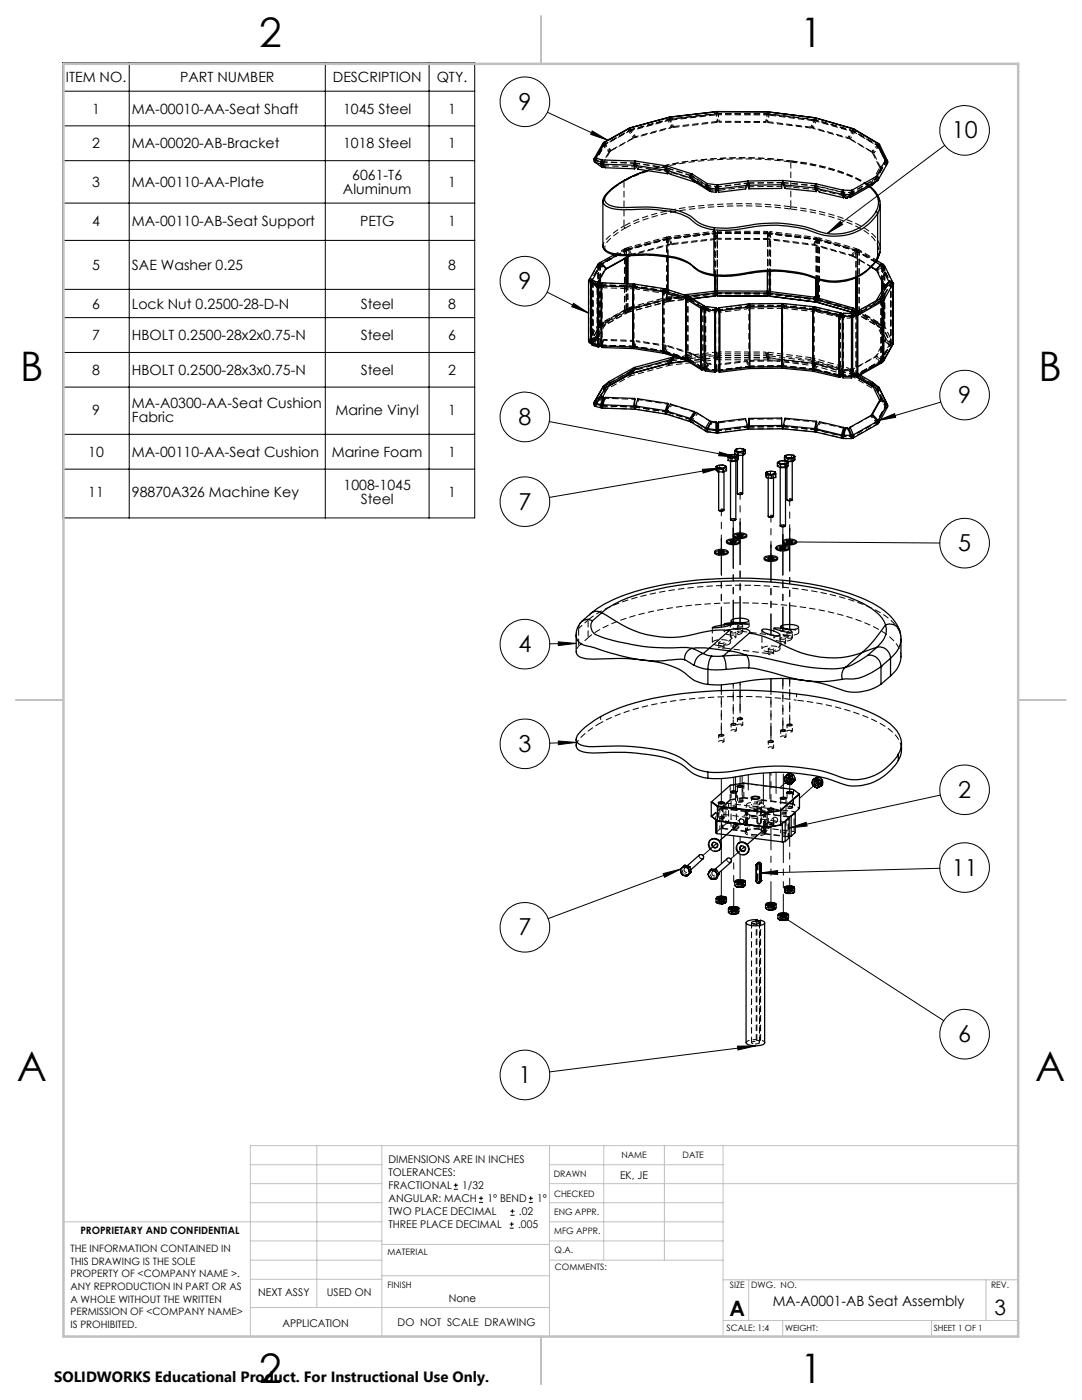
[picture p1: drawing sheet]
<svg xmlns="http://www.w3.org/2000/svg" width="216mm" height="279mm" viewBox="0 0 216 279" stroke-linecap="round" stroke-linejoin="round" font-family="sans-serif">
<defs><g id="words">
<g font-size="8.1">
<text x="51.7" y="9.3">2</text>
<text x="159.7" y="9.3">1</text>
<text x="4" y="76">B</text>
<text x="207.2" y="76">B</text>
<text x="3.3" y="215.7">A</text>
<text x="206.5" y="215.7">A</text>
<text x="51.7" y="276">2</text>
<text x="159.7" y="276">1</text>
</g>
<g font-size="4.7">
<text x="103.5" y="21.9">9</text>
<text x="189.9" y="27.6">10</text>
<text x="103.5" y="57.7">9</text>
<text x="191.2" y="80.4">9</text>
<text x="103.5" y="84.8">8</text>
<text x="103.5" y="101.7">7</text>
<text x="191.2" y="110">5</text>
<text x="103.5" y="130.2">4</text>
<text x="103.5" y="150.1">3</text>
<text x="191.2" y="159.2">2</text>
<text x="189.9" y="174.8">11</text>
<text x="103.5" y="186.7">7</text>
<text x="191.2" y="208">6</text>
<text x="103.5" y="216.1">1</text>
</g>
<g font-size="4.2">
<text x="145.6" y="262.7">A</text>
<text x="198.4" y="262.4">3</text>
</g>
<text font-size="3" x="10.8" y="275.7">SOLIDWORKS Educational Product. For Instructional Use Only.</text>
<g font-size="2.8">
<text x="13.1" y="16.4">ITEM NO.</text>
<text x="35.9" y="16.4">PART NUMBER</text>
<text x="66.4" y="16.4">DESCRIPTION</text>
<text x="87.1" y="16.4">QTY.</text>
<text x="18.4" y="22.7">1</text>
<text x="26.3" y="22.7">MA-00010-AA-Seat Shaft</text>
<text x="68.5" y="22.7">1045 Steel</text>
<text x="89.4" y="22.7">1</text>
<text x="18.4" y="29.6">2</text>
<text x="26.3" y="29.6">MA-00020-AB-Bracket</text>
<text x="68.5" y="29.6">1018 Steel</text>
<text x="89.4" y="29.6">1</text>
<text x="70.3" y="35.9">6061-T6</text>
<text x="18.4" y="37.3">3</text>
<text x="26.3" y="37.3">MA-00110-AA-Plate</text>
<text x="68.4" y="38.7">Aluminum</text>
<text x="89.4" y="37.3">1</text>
<text x="18.4" y="45">4</text>
<text x="26.3" y="45">MA-00110-AB-Seat Support</text>
<text x="71.8" y="45">PETG</text>
<text x="89.4" y="45">1</text>
<text x="18.4" y="53.9">5</text>
<text x="26.3" y="53.9">SAE Washer 0.25</text>
<text x="89.4" y="53.9">8</text>
<text x="18.4" y="61.6">6</text>
<text x="26.3" y="61.6">Lock Nut 0.2500-28-D-N</text>
<text x="72" y="61.6">Steel</text>
<text x="89.4" y="61.6">8</text>
<text x="18.4" y="67.9">7</text>
<text x="26.3" y="67.9">HBOLT 0.2500-28x2x0.75-N</text>
<text x="72" y="67.9">Steel</text>
<text x="89.4" y="67.9">6</text>
<text x="18.4" y="74.8">8</text>
<text x="26.3" y="74.8">HBOLT 0.2500-28x3x0.75-N</text>
<text x="72" y="74.8">Steel</text>
<text x="89.4" y="74.8">2</text>
<text x="18.4" y="82.8">9</text>
<text x="26.3" y="81.3">MA-A0300-AA-Seat Cushion</text>
<text x="67" y="82.8">Marine Vinyl</text>
<text x="89.4" y="82.8">1</text>
<text x="26.3" y="84.2">Fabric</text>
<text x="17.6" y="91.2">10</text>
<text x="26.3" y="91.2">MA-00110-AA-Seat Cushion</text>
<text x="66.2" y="91.2">Marine Foam</text>
<text x="89.4" y="91.2">1</text>
<text x="17.6" y="99.3">11</text>
<text x="26.3" y="99.3">98870A326 Machine Key</text>
<text x="68.5" y="97.9">1008-1045</text>
<text x="72" y="100.7">Steel</text>
<text x="89.4" y="99.3">1</text>
<text x="154.2" y="260.7">MA-A0001-AB Seat Assembly</text>
</g>
<g font-size="2.1">
<text x="77.5" y="232.2">DIMENSIONS ARE IN INCHES</text>
<text x="77.5" y="239.9">ANGULAR: MACH</text>
<text x="77.5" y="234.7">TOLERANCES:</text>
<text x="77.5" y="237.3">FRACTIONAL</text>
<text x="92.2" y="237.3">1/32</text>
<text x="97.3" y="239.9">1° BEND</text>
<text x="107.2" y="239.9">1°</text>
<text x="123.7" y="235.2">EK, JE</text>
<text x="77.5" y="242.5">TWO PLACE DECIMAL</text>
<text x="77.5" y="245.1">THREE PLACE DECIMAL</text>
<text x="103.4" y="245.1">.005</text>
<text x="103.5" y="242.5">.02</text>
<text x="51.5" y="258.7">NEXT ASSY</text>
<text x="65.2" y="258.6">USED ON</text>
<text x="89.5" y="259.8">None</text>
<text x="56.3" y="264.8">APPLICATION</text>
<text x="79.3" y="264.6">DO NOT SCALE DRAWING</text>
</g>
<g font-size="2">
<text x="14.1" y="249.9">THE INFORMATION CONTAINED IN</text>
<text x="16" y="246.3">PROPRIETARY AND CONFIDENTIAL</text>
<text x="14.1" y="252.4">THIS DRAWING IS THE SOLE</text>
<text x="14.1" y="254.9">PROPERTY OF &lt;COMPANY NAME &gt;.</text>
<text x="14.1" y="257.5">ANY REPRODUCTION IN PART OR AS</text>
<text x="14.1" y="260">A WHOLE WITHOUT THE WRITTEN</text>
<text x="14.1" y="262.5">PERMISSION OF &lt;COMPANY NAME&gt;</text>
<text x="14.1" y="265">IS PROHIBITED.</text>
</g>
<g font-size="1.8">
<text x="124" y="231.1">NAME</text>
<text x="136.2" y="231.1">DATE</text>
<text x="110.5" y="234.8">DRAWN</text>
<text x="110.5" y="238.9">CHECKED</text>
<text x="110.6" y="242.5">ENG APPR.</text>
<text x="77.3" y="250.5">MATERIAL</text>
<text x="110.6" y="246.3">MFG APPR.</text>
<text x="110.7" y="250">Q.A.</text>
<text x="77.3" y="257">FINISH</text>
<text x="110.7" y="253.5">COMMENTS:</text>
<text x="145.7" y="257">SIZE</text>
<text x="149.9" y="257">DWG. NO.</text>
<text x="197.7" y="257">REV.</text>
<text x="145" y="265.7">SCALE: 1:4</text>
</g>
<g font-size="1.7">
<text x="156.7" y="265.7">WEIGHT:</text>
<text x="186.3" y="265.7">SHEET 1 OF 1</text>
</g>
</g></defs>
<g fill="none" stroke="#000" stroke-width=".2" stroke-dasharray="1.3 .6" stroke-linecap="butt">
<path d="M118.7 32.1l.2-.2M118.8 32.4l.2-.4M118.9 31.9v-.4M118.9 32v-.1M119 32l-.1-.1M119.9 33.2l.3-.3M120 32.4l.1-.1M120.3 32.3l-.1-.3M120.3 32.7l.2 .4M120.3 33l-.2 .3M120.3 33l.2 .1M120.3 32.7v-.3"/>
<path d="M120.3 32.4l-.1-.1M120.4 29.1l-.1-.5M120.4 29.1l.3-.2M120.5 28.4l-.1 .3 .1 .3M120.5 29l.3-.2M120.7 28.9v-.1M120.7 28.8h.1M120.7 28.8v-.4M120.8 28.7h-.1M120.8 33.1v.4M121.5 30.4l-1.6 2.8M121.6 30.2l.3-.2"/>
<path d="M121.8 30.1l-1.6 2.8M121.8 30.1l-.3 .3M124.5 36.2l.1-.3M125.5 26.2l.3-.2M125.8 26v-.1M125.8 26.1l.1-.2M125.8 25.9h.1M125.8 25.9v-.4M125.9 25.9l-.1-.1M126.5 33l.1-.4M126.6 32.6v.1M126.7 27.4l-.3 .2"/>
<path d="M126.7 27.5l.1-.2M126.8 32.5l-.2 .1M126.8 32.5v-.4M126.8 33l.2-.4M126.8 32.6v-.2M127 32.6l-.2-.1M127.3 33.7l.1-.3M132.8 33.7l.1-.2M132.9 33.6l.1-.1M133 34l.2-.4M133.1 33.4v-.3M133.1 33.5h-.2"/>
<path d="M133.1 33.5v-.1M133.2 33.6l-.1-.1M133.4 24.1l.1-.3M133.5 23.8h.2M133.6 23.4l.1 .6M133.7 23.8h.1M133.7 23.8v-.4M133.7 24l.1-.2M133.8 23.8l-.1-.1M133.8 34.8l.2-.4M134.1 25.3l-.2 .2M134.3 25.4l.1-.1"/>
<path d="M137.8 35.4l.1-.2M137.9 35.2l.1-.1M137.9 35.5l.3-.3M138.1 35v-.3M138.1 35.1h-.2M138.1 35.1v-.1M138.2 35.2l-.1-.1M138.6 36.2l.1-.3M139 36.5l.2-.4M139.2 36.1l2.7 1.7M141 37.1l.1-.1M141.2 37v-.4"/>
<path d="M141.2 37h-.1M141.2 37.5l.1-.4M141.2 37.1v-.2M141.3 37.1l-.1-.1M141.8 38l.1-.2M142.1 37.9l-.1 .4M142.9 22.9l.1-.2M143 37.4v-.1M143 22.8v-.1M143 37.3v.1M143 22.7h.2M143.1 37.3h-.1"/>
<path d="M143.1 24.4l-8.8 1M143.2 22.7h.1M143.2 22.7v-.4M143.2 24.2l-8.8 1.1M143.2 24.2l-.1 .2M143.3 22.7v.1M143.3 37.4v-.1M143.3 37.3h-.1M143.3 22.9v-.2M143.5 24.4v-.2M148.8 37.7l-.1-.4M149.2 37l-.1-.4"/>
<path d="M149.3 36.5l-.2 .1M149.3 36.5l6.9-.1M149.3 36.5v-.4M149.3 36.3l-.1 .2M149.5 36.6l-.1-.1M149.5 36.6v.2M149.5 36.9v-.3M152.8 24.3v.1M153 22.8l.2-.1M153.1 22.9l-.1-.1M153.2 22.7l.1 .1M153.2 22.7v-.4"/>
<path d="M153.2 24.5l-.1-.2M153.3 22.8h.1M153.4 23l-.1-.2M156 37.6v-.4M156 36.9v-.4M156.1 36.4l-.1 .1M156.2 36.4v-.4M156.3 36.5l-.1-.3M156.3 36.9l.1-.4M156.4 36.5l-.2-.1M156.7 37.6v-.4M157.7 32.1l.1 .2"/>
<path d="M157.8 32.3a36.8 36.8 0 0 1 15.4 4.7 5.3 5.3 0 0 1 2.4 3.2M161.8 25.4l.1 .2M162.2 25.6l-.2-.2M162.4 23.9h.1M162.5 24.1l-.1-.2M162.5 23.9l.1 .1M162.5 23.9v-.4M162.5 23.8l-.1 .1M162.6 37.3l.1-.2M162.7 37.1l.2 .5M162.8 37.5l.2-.3M162.8 24.2l-.2-.2"/>
<path d="M162.9 37.1v-.4M162.9 37.1h-.2M162.9 37.1v-.1M163 37.2l-.1-.1M163.5 38.3l.2-.3M168.2 38.4h-.1M168.3 38.4v-.1M168.4 38.8v-.4M168.4 38.4h-.1M168.8 39.1v.4M168.8 39.1h.3M169.1 39.5v-.4"/>
<path d="M169.2 27.5l.2 .2M169.4 39.1v.1M169.4 39.1l.4-.5M169.4 39.1l4.4-2.5M169.6 27.8l-.2-.3M169.8 38.8v-.4M169.9 38.4h-.1M170.1 38.4h-.1M170.1 26.1h.1M170.2 26.1l.1 .1M170.2 26.1v-.4M170.2 26l-.1 .1"/>
<path d="M170.3 26.3l-.2-.2M170.5 26.4l-.2-.2M173.8 36.6l.3 .3M173.9 30.2l.3 .3M174 37l-.2-.4M174.3 30.6l-.3-.3M174.9 35.6v.1M174.9 35.6v-.4M174.9 35.5v.1M175 29h.1M175.1 29v.1M175.1 29v-.4"/>
<path d="M175.1 36l-.2-.3M175.2 35.9l-.3-.3M175.3 29.2l-.3-.2M175.3 29.2l.1-.2v-.3M175.4 29.4l-.3-.3M175.5 28.9l-.1 .5M175.5 33.4l.3 .3M175.8 33.8l-.3-.3M176.7 32.3v.1M176.7 32.3v-.4M177 32.7l-.3-.3M177 32.6l.1-.3"/>
<path d="M177 32.6l-.3-.3M177.1 32.6l-.1 .1M118.1 56.3l.4 .4M118.2 56.4h-.1M118.3 56.5h.1M118.3 56.5l-.2 .1M118.3 56.5l-.1-.1M118.4 56.5l.1-.4M118.5 56v.1M118.5 56l.3 .4M118.5 56.7l.4 .2M118.7 56.9l-.3-.4"/>
<path d="M118.8 56.4l.4 .3M118.8 56.4l-.3 .3M118.9 56.5l-.4-.4M118.9 56.5l-.2 .4M119.1 57.1l-.4-.2M119.1 57.4l.2 .1M119.2 56.7l.2-.4M119.2 56.7l-.3 .2M119.3 56.8l-.2 .3M119.3 56.8l-.4-.3M119.3 52.9v-.2M119.3 52.9h.4"/>
<path d="M119.4 57.6l.1 .2M119.4 52.8l-.1 .1M119.5 52.8l.3 .1M119.5 52.8h-.1M119.5 52.6v.2M119.6 56.8l.1 .1M119.7 52.9h.1M119.7 52.9h-.4M119.8 52.9h-.1M119.8 52.9l-.4-.1M119.9 52.8l-.1 .1M120 57.4l-.3-.5"/>
<path d="M120.1 52.7l-.3 .2M120.1 52.7l-.2 .1M120.1 56.9v.2M120.1 56.9v-.4M120.1 56.4v.1M120.1 57v-.1M120.2 56.6l-.1-.1M120.2 56.6l-.1 .4M120.2 57l-.2 .4M120.2 57l-.1-.2M120.4 57.4l-.3-.4M120.4 57v.4"/>
<path d="M120.4 57l-.2-.4M120.8 53.8l.1-.1M120.9 53.7l-.1 .1M120.9 53.6l-.3 .3M124.5 45.1v-8.9M124.5 45.1l.3 .4M124.7 49.9l.3 .1M124.7 49.9h-.1M124.9 49.8l-.2 .1M125 50l-.4-.1M125 49.8l.3 .1M125 49.8h-.1"/>
<path d="M125 50l.3-.3M125.3 49.9l-.4-.1M125.3 49.9l-.3 .1M125.3 49.9l.2-.2M125.6 51l.5-.3M126.1 50.7l-.3 .3M126.1 50.7l-.2 .2M126.3 57.2l.1-.1M126.4 57.1h.1M126.4 57.1l.1 .5M126.4 57.1v-.2M126.4 56.8l.1 .5"/>
<path d="M126.5 57.3v.3M126.5 57.1l-.2 .2M126.5 57.1l.2-.4M126.6 56.7h.1M127 57.3l-.1 .4M132.2 58.2l.2-.2M132.4 58l.1 .1M132.4 58l.2-.4M132.5 58.1l.1-.1M132.5 58.1l-.3 .1M132.6 58l.2-.3M132.7 57.6l.1 .1"/>
<path d="M132.9 58.2l-.1 .4M133 59.6l.3 .1M133.1 47.6l.2 .1M133.1 47.6h-.1M133.1 59.6h-.1M133.1 59.8h.1M133.2 59.8l.1-.1M133.2 59.9v-.2M133.3 47.7l-.2 .1M133.3 47.7l-.3-.1M133.3 59.7h.2M133.3 59.7l-.2-.1"/>
<path d="M133.3 59.7h-.1M133.3 47.5l-.2 .3M133.4 58.3l-.2 .4M133.5 47.7h-.2M133.6 47.5l-.1 .2M133.6 59.2l.2 .3M133.8 48.7l-.2 .2M133.9 48.8l.1-.2M134 59.5l-.1-.4M136.9 59.7l.3-.1M137.2 59.6h.1M137.3 59.5l.2-.3"/>
<path d="M137.3 59.5l-.1 .1M137.3 59.6h.1M137.3 59.6l-.4 .1M137.4 59.6l.2-.4M137.5 59.2v-.1M138.1 59.8l-.2 .3M138.4 59.9l-.2 .4M142.5 55h.1M142.6 58.5l.1 .1M142.6 46.5l.1 .1M142.6 58.4v.1M142.7 46.6l-.1-.1"/>
<path d="M142.7 58.6v-.5M142.7 58.6l-.1-.2M142.7 46.6l.1-.2M142.7 58.6l.1 .4M143.1 58.6h-.4M143.1 46.4l-.5 .1M143.1 58.4h-.5M143.1 58.4l.1 .2M143.1 47.6l-.1 .2M143.1 47.6v.1M143.1 58.1l.1 .5M143.2 46.6l-.1-.2"/>
<path d="M143.2 46.6h-.5M143.2 58.6h-.1M143.2 58.6v-.5M143.2 46.4v-.3v.3M143.2 46.6v-.2M143.2 58.6v.4M143.2 58.6v-.2M143.2 46.4h-.1M143.2 46.4v.2M143.2 58.4v.6M143.2 58.4h-.1M153.1 47.6l.1 .2"/>
<path d="M153.2 46.6v-.2M153.2 46.6v-.1M153.2 47.6l.1 .2M153.2 58.6v-.1M153.2 46.5v-.3v.2M153.2 58.5v.1M153.2 46.5v.1M153.6 46.7l-.1-.2M153.6 58.7l-.1 .4M153.6 46.7l.1-.2M153.6 46.7l-.4-.1M153.6 58.6h-.4"/>
<path d="M153.6 58.6v-.5M153.6 58.6v.1M153.6 58.6l.2-.1M153.7 46.5h-.5M153.7 58.5h-.5M153.7 58.5l-.1 .1M153.8 46.5h-.1M153.8 46.5l-.2 .2M153.8 58.5h-.1M157.7 41.7l.1-.4M157.8 41.3v-9M162.4 48.8l.1 .2"/>
<path d="M162.4 48.8l.2 .2M162.8 47.8l-.1-.2M162.8 59.8l-.2-.4M162.8 59.8h.1M162.8 59.8v.2M162.9 47.8l.1-.1M162.9 47.8h-.1M162.9 59.8v-.4M162.9 59.8l.2-.1M163 59.7l-.1 .1M163.1 47.7l-.2 .1M163.1 47.7h-.1"/>
<path d="M163.1 59.7h-.1M163.2 47.9l-.2-.2M163.2 59.9l-.2 .4M163.2 47.9l.3-.1M163.2 47.9l-.3-.1M163.2 59.9l-.3-.1M163.2 59.9v-.4M163.2 59.9l.3-.1M163.5 47.8l-.4-.1M163.5 59.8l-.3 .1M163.5 59.8l-.4-.1M163.5 47.8l-.3 .1"/>
<path d="M170 50.9l.2 .2M170 50.9l.2 .3M170.8 50l-.2-.2M170.8 50.1l.3-.1M170.8 50.1v-.1M171 50.2h.1M171 50.2l-.2-.3M171.1 50.2l.3-.1M171.1 50.2l-.3-.1M171.1 55.3v-5.1M171.1 50l-.3 .1M171.4 50.1l-.3-.1"/>
<path d="M171.5 50.1h-.1M171.5 50.1l-.4 .1M174.8 51.8l.3-.2M174.9 53.8l.3 .3M174.9 53.8l.2 .3M174.9 60l-.2 .4M174.9 53.9l.2 .2M175.5 59.7v-.1M175.6 49.1a6 6 0 0 0-3.4-3.8 40.3 40.3 0 0 0-14.4-4M175.6 49.7v-.6M175.7 60h.1M175.7 60l-.2-.3"/>
<path d="M175.9 59.9l-.3-.3M175.9 53l-.1-.1M175.9 59.9h.2M176 53.1l.3-.1M176 53.1l-.1-.1M176.1 53.2l-.3-.3M176.1 59.9h-.2M176.1 53.2h.4M176.1 53.2l-.1-.1M176.1 56.4v-3.2M176.3 53v-.2M176.4 53l-.4 .1"/>
<path d="M176.4 53h-.1M176.5 57.1l.3 .3M176.5 53v.2M176.5 53.2l-.1-.2M176.5 53.2h-.4M177.7 56.6v.1M177.7 56.6l-.3-.3M177.7 56.5l-.2-.2M177.7 56.7l.1-.2M177.7 56.7h.5M177.8 56.5h.3M177.8 56.5h-.1"/>
<path d="M178.1 56.5h-.3M178.2 56.7h-.5M117.5 68.1h.4M117.9 68.5l.3-.2M117.9 68.1h.1M117.9 68.5l.3-.1M117.9 68.1l.2 .1M118 68.1l.2 .3M118.1 68.2h-.2M118.2 68.3l.1 .2M118.3 68.5l-.2 .1M118.3 68.5v-.1"/>
<path d="M118.4 68.5h-.1M118.4 68.5l.1 .2M118.5 68.7l-.3 .2M118.7 67.8l.4-.4M118.8 67.9l-.3-.3M118.9 67.2l-.4 .4M118.9 68l-.2-.2M118.9 68l.4-.4M119.2 67.5l-.4 .4M119.2 67.5l-.3-.3M119.3 66.7l-.2-.2M119.3 67.6l-.2-.2"/>
<path d="M119.3 64.9h.4M119.4 68.9l.1-.1M119.4 64.8l-.1 .1M119.4 64.8h.4M119.5 64.8h-.1M119.5 66.9l-.1-.2M119.5 68.8l-.2 .1M119.5 68.8h.1M119.5 68.8l.6 .1M119.6 68.8l.1 .2M119.7 68.5l-.1 .3M119.7 64.9h-.4"/>
<path d="M119.8 65l-.1-.1M119.8 64.8l-.1 .1M119.8 64.8h.1M119.8 64.8h-.3M119.9 68.7l-.2-.2M119.9 68.7l-.1 .3M120.1 65.3l-.3-.3M120.1 69v-.1M120.1 68.9l-.2 .1M120.1 79.2l.2 .2M120.1 68.9v-.3M120.1 68.9v.2"/>
<path d="M120.1 69.1v.2M120.1 69.1l.1-.3M120.2 65.2l-.3-.4M120.2 68.8l-.1-.2M120.2 67.9l-.2-.2M120.2 79.3l-.1-.1M120.2 79.3v-.1M120.4 77.1l.3 .3M120.4 67.9v-.2M120.5 77.1l.2 .3M120.5 79.4h-.2M120.6 64.2l.3 .3"/>
<path d="M120.7 77.9v-.1M120.7 77.5v-.1M120.7 77.5v.4M120.7 77.4v.1M120.7 77.4v.4M120.8 79.3v.2M121 64.4l-.2-.3M124.6 61.9l.4 .1M124.7 61.9h-.1M124.9 61.7l-.2 .2M124.9 61.7l.4 .1M125 62l-.3-.1"/>
<path d="M125 61.7h-.1M125 62l.3 .3M125.3 61.8l-.3 .2M125.3 61.8v.1M125.3 61.8l-.3-.1M125.3 61.9l.2 .3M125.5 74.2l.3 .4M125.8 74.6v-.1M125.8 74.1l.2 .3M125.9 74.6v.4M126.1 61.6l-.3-.3M126.1 61.6l-.2-.3"/>
<path d="M126.3 69.2l.2-.1M126.4 69.1h.1M126.4 69.1l-.1 .1M126.4 69.1v.2M126.4 69.5v-.2M126.5 68.1v-.1M126.5 69.1l.2 .2M126.7 69.3l-.2 .3M127 68.2l-.1-.2M127.3 79.6l.1 .2M132.2 70.2l.3-.2M132.4 70.5l.2-.3"/>
<path d="M132.4 70h.1M132.4 70l-.2 .1M132.4 70l.2 .2M132.6 70.1l-.1-.1M132.6 70.1l.2 .2M132.8 70.3l-.4 .2M132.9 69.1l-.1-.2M133.3 72.1l.2 .4M133.3 60.1l-.2-.3M133.4 69.2l-.2-.2M133.5 72.5v-.1M133.5 72.5l.1 .4"/>
<path d="M133.6 60.1l-.1-.4M133.6 72.5v.4M133.6 72.6l.1-.1M133.6 72l.1 .2M133.6 72v.4M134 71.6l-.4 .4M136.9 71.6h.4M137.1 72l.4-.3M137.2 71.5l.1 .1M137.2 71.5h.1M137.2 71.5l-.3 .1M137.3 71.5l.2 .2"/>
<path d="M137.4 71.6h-.1M137.4 71.6l.2 .2M137.6 71.8l-.2 .2-.3-.1M138.1 70.7l-.2-.2M138.4 70.8l-.2-.2M140 73.5l.3-.1M140.3 73.4l-.4 .1M140.3 73.4l.5 .2M140.3 73.4l.3 .3M140.4 61.5l.1 .1M140.5 61.6l.5 .5M140.5 73.2l-.2 .2"/>
<path d="M140.6 61.6h-.1M140.7 73.7l.1-.1M140.7 61.7l.1-.1M140.7 61.6h.1M140.8 73.6l-.3 .1M140.8 61.3l-.1 .1M140.8 61.3l.5 .4M140.8 73.4l-.3-.2M140.8 73.4l-.2 .3M140.8 61.6l-.1 .1M140.8 61.6l.1-.4M140.8 73.6l.1-.3"/>
<path d="M140.8 73.6l.1 .2M140.9 61.1v.1M140.9 61.7l-.1-.1M140.9 73.8l-.1 .2M140.9 73.8l.1-.3M141 61.4l-.1-.2M141 61.4l-.1 .3M141 73.5l-.1-.2M141.3 61.7l-.3 .4M141.3 72.6l-.3-.2M141.4 62.2l-.5-.5M141.5 61.8l-.5-.4"/>
<path d="M141.5 61.8l-.1 .4M141.5 72.7l-.1-.2M142.8 73.8l-.2 .2M142.8 74v-.2M142.8 73.8l.1 .2M142.8 61.9l.1 .1M142.8 71l.1 .3M142.9 62.4v-.4M142.9 73.5l-.1 .3M142.9 61.9v.1M143 71.4l-.1-.2M143 62l-.1 .4"/>
<path d="M143 62v-.1M143 72.9l-.1-.2M143 73.7l-.1-.2M143 73.7l-.1 .3M143 70.2l.1 .4M143.1 71.4l-.2-.1M143.1 71.4v.4M143.2 71.3v.1M143.2 71.3l-.1 .1M143.2 70.9v.4M143.3 62l.1 .4M143.3 62v-.1"/>
<path d="M143.3 72.9l.1-.2M143.3 73.7l.1-.2M143.4 61.9v.1M143.4 74l-.1-.3M143.4 62.4v-.4M143.4 62l.1-.1M143.4 70.6v-.4M143.5 73.8l-.1-.3M143.5 73.8l-.1 .2M143.5 73.8v.2M143.7 74l-.2-.2M149 61.3l.1 .3"/>
<path d="M149 72.1l.1-.1M149.3 60.7l.1-.1M149.4 61.1l-.1-.4M149.4 73.1l-.1 .2M149.4 61.1h.2M149.4 73.1h.2M149.4 73.1l.2 .1M149.5 73.5l-.2-.2M149.5 61.2v.4M149.5 61.2v-.2M149.5 72.1v-.2M149.5 61.6l.1-.5"/>
<path d="M149.6 73.3v.1M149.6 73.1v.2M149.6 61.3l-.2-.2M149.6 73.2v-.1M152.8 70.3v.3M153.1 71l-.1 .4M153.1 70.7l.1-.4M153.2 71.4h-.2M153.2 71.4v.4M153.3 71.4h-.1M153.4 71.3l-.1 .1M153.4 71l-.1 .4"/>
<path d="M156 61.2v.3M156 72v-.2M156 60.6v.6M156 61v.5M156 61v-.4M156 73v.2M156 73h.2M156 73v.1M156 73.5v-.3M156 61.2v-.2M156 73.1l.2-.1M156 61h.2"/>
<path d="M156.2 61l-.2 .2M156.2 61l.1-.4M156.2 73l.1 .2M156.2 60.6h.1M156.3 73.2l-.2 .3M156.4 61.6l-.2-.6M156.5 61.2l-.1 .4M156.5 61.2l-.2-.6M156.5 72.1l-.1-.2M161.9 71.4l-.1 .4M162 71.8l.2-.3M162.2 73.8l.3-.2"/>
<path d="M162.2 61.8l.1-.1M162.3 74.1l.1-.3M162.3 61.7h.2M162.3 73.6h.2M162.3 73.6l-.1 .2M162.3 61.6v.1M162.3 61.6l.3 .6M162.3 73.6l.1 .2M162.3 61.6l.1-.3M162.4 61.3l.3 .5M162.5 61.7v-.1M162.5 61.7l-.3 .1"/>
<path d="M162.5 72.6v.1M162.5 61.6l.2-.3M162.5 73.7v-.1M162.5 73.7l.2 .2M162.5 72.1l-.1 .4M162.5 72.6v.4M162.5 72.6l-.1-.1M162.6 61.2l.1 .1M162.6 72.6h-.1M162.7 72.5l-.1 .1M162.7 73.9l-.3 .2M162.7 61.8l-.1 .4"/>
<path d="M162.7 72.7l-.1-.2M162.8 72.2l-.2 .4M162.9 60.2l.1-.5M163 72.6l5 1.1M163.2 61.9l-.2 .3M163.2 72.8l5 1.1M163.2 72.8l-.2-.2M167.5 75l.2-.1M167.6 74.9l-.2 .1M167.6 74.9h.1M167.7 74.9h.5M167.7 74.9l.1 .1"/>
<path d="M167.7 62.9l.1 .1M167.8 63l.2 .4M167.8 74.6l-.1 .3M167.9 62.9l-.1 .1M168 74.8l-.2-.2M168 74.8l-.1 .2M168 63.4l-5-1.2M168.2 63v.1M168.2 63.1l-.2 .3M168.2 63.1l-5-1.2M168.2 73.9l-.2-.2M168.2 75.1v-.2"/>
<path d="M168.2 74.9l-.1 .2M168.2 63v-.1M168.2 62.9l.1-.4M168.2 74.9l.1-.2M168.2 74.9l.1 .2M168.3 63.1l-.1-.2M168.3 75.1l-.1 .3M168.3 75.1v-.3M168.3 62.7v-.2M168.3 62.7v.4M168.3 74.8v-.1M168.5 63.5l-.2-.4"/>
<path d="M168.5 63.1l-.2-.4M168.5 63.1v.4M168.5 74v-.2M169.3 73.9l.3-.3M169.3 73.5l-.2 .3M169.6 63.5l.4-.4M169.6 63.1l.4-.3M169.6 63.1v.4M169.6 74v-.2M169.9 63.1l.3 .3M169.9 63.1l.1-.1M169.9 73.9l.3-.2"/>
<path d="M169.9 75h.1M169.9 75v.1M169.9 75l.1 .1M170 63v.1M170 74.6l-.1 .4M170 74.7v-.1M170 74.7v.4M170.1 74.8v.4M170.1 74.8l-.1-.1M170.2 63.4l.3-.4M170.2 75.1l-.2-.1M170.2 74.7l.3-.2"/>
<path d="M170.2 74.8h-.1M170.2 74.3l-.2 .4M170.3 74.7l-.1 .1M170.4 62.9l.1 .1M170.5 75l-.3-.3M170.5 63l.2-.1M170.5 74.4l-.3 .4M170.5 62.5h.1M170.6 62.4h-.1M170.6 62.4l.2 .1M170.8 62.1v-.1M170.8 62.1l-.2 .3"/>
<path d="M170.8 74.8l-.3-.3M170.8 74.8l-.3 .2M170.8 62v-.2M170.8 62l.3-.1M170.8 74.8l.2 .1M171 62.2l-.2 .3M171.1 61.9l-.3 .1M171.1 62.1l-.3-.1M171.1 62.1v-.1M171.1 62.2h-.1M171.1 62.2v-.1M171.1 62.2l.4-.1"/>
<path d="M171.1 62.2v-.2M171.2 74.9l-.4-.1M171.4 62.1h-.3M171.4 62.1l-.3-.2M171.5 62.1h-.1M174.7 60.4l.2 .3M174.7 71.2l.2-.2M174.7 60.4l.3 .3M174.7 71.2l.3-.2M174.9 64.7l.2-.3M174.9 64.7l.3-.3M175.1 77.7l-.1-.1"/>
<path d="M175.1 77.7v.4M175.3 77.3l-.3 .3M175.4 77.4l-.3 .3M175.6 72.1l.5 .2M175.7 72l-.2 .3M175.8 72h-.1M175.8 72l.3 .1M175.8 60l.1-.1M175.8 72l.1-.1M175.8 60l.3 .1M175.9 71.9l-.3 .2M175.9 65.1l-.2 .3"/>
<path d="M175.9 65.1l.1-.1M175.9 71.9h.4M176 72.4l-.5-.1M176 65v-6.9M176 65h.4M176.1 65.2l-.3 .3M176.1 65.2l-.1-.2M176.1 65.2h.4M176.1 60.1l-.3-.1M176.2 72.1l-.4-.1M176.3 65h-.3M176.3 71.9h-.4"/>
<path d="M176.4 65h-.1M176.5 68l.3-.3M176.5 65.1l-.4 .1M176.5 65.1l-.1-.1M176.5 65.2v-.1M177.7 68.6l-.3 .3M177.7 68.5l-.3 .3M177.7 68.5h.1M177.7 68.6l.5 .1M177.7 68.6l.1-.1M177.8 68.5h.4M178.2 68.4l-.4 .1"/>
<path d="M178.2 68.6h-.5M178.2 68.5v-.1M118.7 81l.2 .1M118.8 80.5h.1M118.8 80.4l.2 .2M118.9 80.6v.1M118.9 81.1h-.1M118.9 80.7v.4M118.9 80.7h.1M118.9 80.7l.1-.1M120.2 81.3l.1-.3M120.3 80.8v.2"/>
<path d="M126.5 81l.1 .2M126.7 81.7l.1-.1M126.7 81.2h.1M126.8 81.6l-.1 .1M126.8 81.2v.4M126.8 81.4l.1-.2M126.8 81.2h-.1M126.8 81.2h.2M126.8 81l.2 .2M132.9 82.1l.2 .1M133 82.6h.1M133 82l.2 .2"/>
<path d="M133.1 82.3l.1-.1M133.1 82.6h-.1M133.1 82.2h.1M133.1 82.2v.4M133.8 80.6l.2 .2M137.9 83.6v.1M137.9 84.2h.2M137.9 83.6l.3 .2M137.9 83.7l.2 .1M138 83.7h-.1M138.1 84.2h-.2M138.1 83.8h.1"/>
<path d="M138.1 83.8v.4M138.1 83.9v-.1M139 82.3l.2 .2M141.1 86.1h.1M141.1 85.7h.1M141.2 86.1l-.1 .1M141.2 85.7h.1M141.2 85.7v.4M141.2 85.7h-.1M141.2 85.9l.1-.2M141.2 85.5l.1 .2M141.9 84.2l-2.7-1.7"/>
<path d="M142 84.1l.1 .2M143.4 93.9v.2M143.6 92.8l-.4 .1M144.1 92.8h-.5M144.5 94.1v-.2M144.6 93.6l.4 .3M144.6 92.9l-.5-.1M144.7 92.9h-.1M145.3 91.9l.2-.4M145.8 91.8v.2M146 90.7l-.5 .1M146.5 90.7h-.5"/>
<path d="M146.6 90.6l.4-.3M146.8 92v-.2M146.9 90.8l-.4-.1M147 89.6h-.1M147.1 90.6v.2M147.5 89.5l-.5 .1M148.1 89.5h-.6M148.2 90.8v-.2M148.4 89.6l-.3-.1M148.8 83.5l-.1 .2M149.1 85.2h.2M149.1 85.2l.2 .2"/>
<path d="M149.2 85l-.1 .2M149.3 85.2v.4M149.5 85.2v-.1M149.5 85v.2M153.3 94.1l-.2 .1M153.3 95.1v.3M153.7 94.1h-.4M154.2 94.1h-.5M154.4 95.4v-.3M154.7 94.2l-.5-.1M154.7 94.9l.1 .4M155.1 93l.5-.3"/>
<path d="M155.6 92l-.1 .1M155.7 93v.3M156 83.4v.2M156 85.1h.1M156 84.9v.2M156.1 85.1v.1M156.1 91.9l-.5 .1M156.2 85.4l.2-.3M156.2 85.1l-6.9 .1M156.2 85.5l-6.9 .1M156.2 85.5v.1M156.2 85.3v.2"/>
<path d="M156.2 85.1h.2M156.3 84.9l.1 .2M156.5 91.9l.4-.4M156.6 92l-.5-.1M156.7 83.4v.2M156.7 93.3v-.3M156.9 90.9h-.1M157 92.1l-.4-.1M157 91.8v.3M157.4 90.7l-.5 .2M157.9 90.8l-.5-.1M158.1 92.1v-.3"/>
<path d="M158.3 90.8h-.4M162.6 85.7h.1M162.7 85.8h.2M162.8 86.2h.1M162.8 85.6l.2 .2M162.9 85.9l.1-.1M162.9 86.2h-.1M162.9 85.8v.4M162.9 85.8h.1M163.5 84.2l.2 .2M168.3 87.2l.1-.2M168.4 86.8v.2"/>
<path d="M168.8 85.3v.2M169.1 85.5h-.3M169.1 85.5v-.1M169.8 86.9v.1M173.7 83l.3-.2M173.9 82.9h-.1M174 82.8l-.2 .1M174.8 84.3h.1M174.9 84.3v.4M174.9 84.7l.3-.1M174.9 84.3v-.1M175.1 84l-.3 .3"/>
<path d="M175.1 84.7h-.2M175.1 84l-.2 .2M176.7 81.4l.4-.4M176.7 81v-.1M176.7 81v.4M176.9 80.7l-.2 .2M177 80.8l-.3 .2M177.1 81.2l-.4 .2M143.3 110.1v.2M144.5 110.3v-.2M145.7 108v.2M146.2 103.5l-.4 .1"/>
<path d="M146.2 103.6l-.3 .2M146.9 108.2v-.2M147.1 106.8v.2M147.2 107.2l-.1-.2 .1-.1M148.3 107v-.2M153.2 111.3v.3M154.4 111.6v-.3M155.6 109.2v.3M156.2 104.7l-.5 .2M156.2 104.8l-.4 .2M156.6 105v-.1l-.4-.1M156.8 109.5v-.3"/>
<path d="M157 108v.3M158.2 108.3v-.3M144.1 129.1l.3 .1v.1M144.4 129.3l8.9 1.1M146.1 124.5h.5M157.4 127.4l-.3-.1v-.2M179.5 125.9v-.1M179.5 125.9l.1 .5M145.7 159.6l-3.7 3.3M145.8 159.7l-.1-.1M145.8 158.1l.1 .1M146.9 158.2v-.1"/>
<path d="M146.9 158.2l.1-.1M147.1 157h.1M147.2 159.8h-.1M148.2 157h.1M148.3 159.8h-.1M148.4 159.3v-.1M149.9 159.3l.1 .1M151.2 159.9l-.2 .2M151.5 159.4v-.1M151.5 159.4l.1-.1M155.7 159.3l.1 .1M156.5 155.3l.2-.2"/>
<path d="M156.8 159.4l.1-.1M156.9 156.3l.2-.2M157 155.5l-.3-.4M157 158.2l.1 .1M157.1 154.7l-.4 .4M157.1 156.1l-.1-.6M157.1 156.1h.5M157.3 155.4a.47 .47 0 0 1 .5-.6 .47 .47 0 0 1 .4 .7 .47 .47 0 0 1-.8 .1l-.1-.2M157.3 154.4l-.2 .3M157.4 155l-.3 .2M157.6 156.1l.5 .2M157.7 155.9l.3-.2"/>
<path d="M158.1 158.3l.1-.1M158.3 157.6v-.1M162.4 156.4l-.3 .3M162.4 156.4v-.5M162.4 155.9v-.5M162.8 155.9a.52 .52 0 0 0 .7 .6 .52 .52 0 0 0 .3-.8 .52 .52 0 0 0-.9-.1l-.1 .3M162.9 156.7l-.5-.3M163 155.7l-.3 .2M163.3 157l-.3 .3M163.3 157l-.4-.3M163.3 156.6l.3-.2M163.7 156.8l-.4 .2"/>
<path d="M163.8 156.1a.52 .52 0 0 0-.7-.6 .52 .52 0 0 0-.3 .8 .52 .52 0 0 0 .9 .1l.1-.3M164.1 156.6l-.4 .2M136 173.3l-.2 .2M136.3 174.3l-.2 .2M136.6 173.2a.52 .52 0 0 0 .2 .9 .52 .52 0 0 0 .7-.5 .52 .52 0 0 0-.7-.4h-.2M141.5 174.3l-.2 .2M142.1 175.2l-.3 .2M142.1 174a.53 .53 0 0 0 .4 .8 .53 .53 0 0 0 .5-.7 .53 .53 0 0 0-.8-.2l-.1 .1M142.3 168.1l-.1 .1M142.8 162.2l.3 .2M143 169.1l.1-.1M143.1 179.9l-.2 .1"/>
<path d="M143.1 179.9v.3M143.3 179l.5-.2M143.3 179h-.2M143.3 179.7l-.2 .2M143.3 179.7h.5M143.5 179.2v.1M143.5 179.9v.1M143.6 165.5l.6-.1M143.8 178.8l.5 .1M143.8 179.7l.5-.1M144 161.1l.3 .2M144.2 161.4l-.6 .1"/>
<path d="M144.3 165.3l-.3-.2M144.3 178.9l.4 .1M144.3 179.6l.4 .3M144.3 179.3l.1-.1M144.4 180l-.1-.1M144.4 160.3h.1M144.5 163.1h-.1M144.7 179h.1M144.7 179.9h.3M144.8 164.4l.6-.1M145.4 160.3l-.6 .1M146.8 176.6l-.2 .1"/>
<path d="M146.8 176.6l.1 .3M147 175.7h-.2M147 176.4l-.2 .2M147.1 175.8v.1M147.2 175.9l.1 .1M147.3 176.6l-.1 .1M147.5 175.5l-.5 .2M147.5 176.4h-.5M147.9 168.8l-.1 .1M148 164.4a.52 .52 0 0 1-.4-.7 .52 .52 0 0 1 .8-.2 .52 .52 0 0 1-.1 .8l-.3 .1M148.1 175.6l-.6-.1M148.1 176.3l-.6 .1"/>
<path d="M148.1 176v-.1M148.1 176.7v-.1M148.2 175.9v-.1M148.4 175.7l-.3-.1M148.4 176.6l-.3-.3M148.4 164a.52 .52 0 0 0-.6-.5 .52 .52 0 0 0-.3 .8 .52 .52 0 0 0 .8 0l.1-.3M148.5 175.7h-.1M148.5 176.9l.1-.2-.2-.1M148.6 169.8l.1-.1M148.7 176.6h-.3M148.8 166l.1-.1M148.8 162.4l.2 .2"/>
<path d="M148.9 162.3l-.1-.3M149.2 162.1l-.3-.2M149.2 165.6l-.3 .3M149.6 163a.52 .52 0 0 0-.6-.6 .52 .52 0 0 0-.3 .8 .52 .52 0 0 0 .8 .1l.1-.3M150.9 175.9v-.1M150.9 175.8v-3.2M151 161.6l.2-.2M151 164.1l.2-.2M151.1 161.5l.1-.1M151.1 161.5l-.1 .3M151.2 172.4l-.3 .2M151.2 172.4v3.2"/>
<path d="M151.2 175.6l-.3 .2M151.2 163.9l.1 .3 .3 .2M151.2 175.6v-3.2M151.3 172.1l-.1 .3M151.4 164.5l-.4-.4M151.6 164.4l.2-.1 .1-.3M151.6 164.4l-.2 .1M151.7 164.4l.1-.1M151.8 160.2l.1-.2M151.8 161.9v-.3M151.8 164.2l-.1 .2-.3 .1M151.9 172.5v3.2"/>
<path d="M151.9 161.5l-.1 .2M151.9 161.5l-.1 .1M151.9 164l-.1 .2M152.3 162.7l.3-.3M152.6 162.5l.1-.1M152.6 166.1l.1 .3M152.6 166.4l-.3-.1M152.7 165.9l-.2-.2M153 164.6a.52 .52 0 0 0 .7 .5 .52 .52 0 0 0 .2-.8 .52 .52 0 0 0-.8 0l-.1 .3M153.3 161.5v.1M153.3 164.3v.1M154.1 164.6a.48 .48 0 0 1-.7 .5 .48 .48 0 0 1-.2-.8 .48 .48 0 0 1 .8 .2l.1 .1"/>
<path d="M154.3 161.6h.1M154.3 161.6l.1-.1M154.4 164.4l-.1-.1M155.2 163.7a.48 .48 0 0 1-.7 .4 .48 .48 0 0 1-.1-.8 .48 .48 0 0 1 .8 .2v.2M156.1 164h.5M156.1 164.3v-.3M156.6 177.8l.4-.1M156.7 178l.1 .1M156.7 177l.3-.2M157 177.7l-.3 .3M157 176.8h.5M157 177.7l.5-.2"/>
<path d="M157.1 161l-.1 .1M157.1 177.2h.1M157.2 177.9h-.1M157.3 167l.2 .2M157.3 163l.5-.1M157.4 163.2l-.1-.2M157.5 166.9l-.2 .1M158 176.8h-.5M158 177.7l-.5-.2M158 177.2l-.2 .1M158.2 161.1l-.1-.1M158.3 160.5v-.1"/>
<path d="M158.4 178.1l.1-.1M158.4 177l-.4-.2M158.4 177.7h-.4M158.4 166l.3 .1M158.5 178l-.1-.3M158.5 178l-.5-.3M158.6 178h-.1M158.6 162.1l-.2-.1M143.4 180v.1M144.5 180.1v-.1M144.8 180.2v-.2l-.1-.1M145.3 182.1l.2-.1"/>
<path d="M145.5 182l.1 .3M145.5 182l.2-.3M145.6 181.1l.1-.1M145.7 181l.6-.1M145.7 181.7l.6 .1M145.9 181.3h.1M146 182h-.1M146.3 180.9l.5 .1M146.3 181.8l.5-.1M146.8 181h.3M146.8 181.7l.3 .2M146.8 181.3h.1"/>
<path d="M146.9 182h-.1M147.1 181l.1 .1M147.1 181.9l.4 .1M147.3 182.2v-.1l-.2-.2M153 181.2l-.2 .1M153 181.2v.2M153.2 180.2l-.2 .1M153.2 180.9l-.2 .3M153.7 180.1l-.5 .1M153.7 181l-.5-.1M154.2 180.2l-.5-.1M154.2 180.9l-.5 .1"/>
<path d="M154.2 180.5h.1M154.3 181.2h-.1M154.4 180.4l-.1 .1M154.6 180.2h-.4M154.6 181.1l-.4-.2M154.7 180.3l-.1-.1M154.7 181.4v-.2l-.1-.1M154.9 181.1h-.3M155.2 183.3h.2M155.4 183.3l.1 .2M155.4 183.3l.2-.3M155.5 182.3h.1"/>
<path d="M155.6 182.3l.6-.1M155.6 183l.6 .1M155.8 182.5l.1 .1M155.9 183.2l-.1 .1M156.2 182.2h.5M156.2 183.1l.5-.2M156.7 182.2l.3 .1M156.7 182.9l.3 .3M156.7 182.6l.1-.1M156.8 183.3l-.1-.1M157 182.3h.1M157 183.2h.4"/>
<path d="M157.2 183.5v-.2l-.2-.1M150.9 207.6l.1-.1M151.8 207.6l-.2 .1"/>
</g>
<g fill="none" stroke="#000" stroke-width=".2" stroke-dasharray="1.3 .6" stroke-dashoffset=".5" stroke-linecap="butt">
<path d="M120.8 33.1l5.9 .2M125.9 25.9l7.6-2.1M127.4 33.4l6 .9M132.9 33.5l-5.9-.9M133.4 24.1l-7.6 2M143.3 22.7l9.7 .1M153.1 22.9h-9.8M157.7 32.1a73.3 73.3 0 0 0-27.5 1.6l-1 .3M157.7 32.1a71.9 71.9 0 0 0-28.2 1.8l-.4 .1M163 37.2l.7 .8M169.8 38.4l-.7 .7M170.2 26.1l-7.6-2.2"/>
<path d="M170.2 26.1l-7.7-2.2M120 57.4l-.9-.3M120.2 57l-.9-.2M124.6 49.9a.36 .36 0 0 1 .3-.4 .36 .36 0 0 1 .4 .2M124.6 49.9l-5.1 2.9M125 50l-5.2 2.9M125 50l-5.2 2.8M125.9 50.9l7.7-2M126.1 50.7l7.7-2M126.5 57.6l-6.1-.2M126.5 57.3l-6.1-.3M126.5 57.1l5.9 .9"/>
<path d="M132.4 58l-5.9-.9M132.6 57.6l-5.9-.9M132.8 58.6l-5.9-.9M132.9 58.2l-5.9-.9M133.6 59.2l-7.7 2.1M133.8 59.5l-7.7 2.1M138.4 59.9l-.8-.7M162.4 48.8l7.6 2.1M162.6 49l7.6 2.1M163 47.7l7.6 2.1M163.2 59.9l7.6 2.2M163.2 55.7v-7.8"/>
<path d="M170.2 51.2l3.6 2.1M170.8 50l-7.6-2.1M170.8 49.9a.36 .36 0 0 1 .4-.2 .36 .36 0 0 1 .3 .4M170.8 50.1l-7.6-2.2M170.9 49.6l-7.6-2.1M171.1 50l-7.6-2.2M175.5 59.7l-.8 .7M175.7 60l-.8 .7M119.1 67.4l.9 .3M119.3 67.6l.9 .3M119.5 64.8l.2 .4h.4M120 67.7l-.3 .8"/>
<path d="M120.1 65.3h-.6l-.2-.4M120.1 68.6l.3-.9M120.2 68.8l.2-.9M120.2 67.9l-.3 .8M120.4 67.7l6.1 .3M120.4 67.9l6.1 .2M120.5 77.1l-.1 .4 .3 .4M120.7 77.9l5.2-2.9M121.5 77l-.8 .4M124.6 61.9l-5.1 2.9M125 62l-5.2 2.8M125 62l.8-.7"/>
<path d="M125.3 62.3l.8-.7M125.3 62.3a.45 .45 0 0 1-.7-.4M125.8 74.1l-.1 .4 .2 .5M125.9 75l-.4-.3v-.5M126.5 73.5l-.7 .6M126.5 69.1l5.9 .9M126.7 69.3l5.9 .9M126.7 79.7l-5.9-.2M126.9 68l5.9 .9M127 68.2l5.9 .9M132.4 70l-5.9-.9M133.3 72.1l.6-.8"/>
<path d="M133.6 72.9l-.3-.3v-.5M138.2 60.3l-.8-.7M140.9 73.3l.5-.8M141 72.4l-.5 .8M141 73.5l.5-.8M141.3 72.6l-.5 .8M143.2 70.9l9.9 .1M143.4 74l5.9-.7M143.5 61.8l5.9-.7M143.5 73.9l5.9-.8M143.5 61.9l5.9-.8M143.5 73.8l5.9-.7"/>
<path d="M149.3 60.7l-5.9 .7M149.4 73.1l-5.9 .7M149.4 61.1l-5.9 .7M153 71.4l-9.8-.1M162 71.8l.6 .8M162.2 71.5l.6 .7M162.4 72.5l-.6-.7M162.5 72.1l-.6-.7M162.5 72.6l7.6 2.2M162.5 73l7.6 2.2M162.8 72.2v.5l-.3 .3M168 73.7l-.2 .9"/>
<path d="M168.2 73.9l-.2 .9M168.3 74.7l.2-.9M168.3 74.8l.2-.8M169.3 73.9l2 1.2M170.1 75.2l.3-.5-.2-.4M170.2 61.5l.8 .7M170.5 74.4v.5l-.4 .3M170.8 62l-7.6-2.1M171.1 61.9l-7.6-2.1M171.5 62.1a.46 .46 0 0 1-.7 .4M174.2 77.2l.9 .5M174.7 60.4l.8-.8"/>
<path d="M175 77.6l-.8-.5M175.1 78.1l.3-.3-.1-.5M175.7 65.4l-.8-.7M175.7 65.4a.46 .46 0 0 0 .6-.4M175.9 65.1l-.8-.7M176.5 65.2a.48 .48 0 0 1-.2 .4 .48 .48 0 0 1-.5-.1M177.4 68.8a.48 .48 0 0 0 .5 .1 .48 .48 0 0 0 .3-.5M127 81.2l5.9 .9M133.4 80.7l-6-.9M143.6 93.5l1 .1M145.5 91.5l1-.1M147 90.3l1.1-.1"/>
<path d="M147.1 90.9v1M148.1 98.6a.52 .52 0 0 0-.8 0M153.7 94.7l1 .2M155.6 92.7h1M156.9 91.5h1M157 92.1v1M158 99.8a.52 .52 0 0 0-.8 0M143.7 110.5l.7-.1 .1-.1-.1-.1M144.3 101.9a.52 .52 0 0 0-.8 0M146.1 108.4h.7l.1-.2-.1-.1M153.6 111.8l.7-.1 .1-.1-.1-.1M154.2 103.1a.51 .51 0 0 0-.8 0"/>
<path d="M156 109.7l.7-.1 .1-.1-.1-.1M157.4 108.5l.7-.1 .1-.1-.2-.1M143.4 128.3v1M144.5 129.3v-1M145.8 126.2v1M145.9 123.9v1.1M146.6 124.5h1.1M146.8 127.2v-1M147.1 125v1M148.2 126v-1M149.5 125v-1.1M153.3 129.5v1"/>
<path d="M154.4 130.5v-1M155.7 127.4v1M156.7 128.4v-1M157 126.2v1M157.1 127.1l-2.1-.2M158.1 127.2v-1M159.4 126.2v-1M145.9 158.1l.4 .2 .6-.1M147.2 157l.4 .2 .6-.2M155.8 159.4l.4 .1 .6-.1M157 155.5l-.1-.4 .2-.4M157 155.5l.2 .4 .4 .2"/>
<path d="M157.1 158.3l.4 .1 .6-.1M158.4 155.9l.2-.4v-.4M158.6 155.1l-.3-.4-.4-.3M162.4 155.9l.2 .4 .3 .4M162.9 156.7l.4 .2 .4-.1M163.7 155.3l-.4-.2-.4 .1M164.2 156.1l-.1-.4-.4-.4M136 173.3l.7-.7M136.3 174.3l-.3-1M137.3 174.6l-1-.3M141.5 168.4l.3-.8M141.5 174.3l.5-.9"/>
<path d="M142.1 175.2l-.6-.9M143.1 175.2h-1M143.4 160.3l.4 .2 .6-.2M143.6 161.5l-.8 .7M143.6 165.5l-.8 .7M143.6 161.5v4M144 165.1v-4M144.2 165.4v-4M144.3 161.3v4M144.8 160.4l-.8 .7M144.8 164.4l-.8 .7M144.8 160.4v4"/>
<path d="M145.4 164.3v-4M145.9 161v4M146.9 165v-4M148.8 162v4M148.9 165.9v-4M151.2 172.4a.34 .34 0 0 1 .4-.3 .34 .34 0 0 1 .3 .4M151.9 175.7a.34 .34 0 0 1-.4 .3 .34 .34 0 0 1-.3-.4M152.6 166.4v-4M152.7 162.4v4M153.3 161.6l.4 .1 .6-.1M155.8 162.3v4M156.8 166.3v-4"/>
<path d="M157 177.7h1M157.3 163v4M157.3 167v-4M158.4 162v4M152.6 208.1l-.2-.3-.6-.2"/>
</g>
<g fill="none" stroke="#000" stroke-width=".2" stroke-dasharray="1.3 .6" stroke-dashoffset=".4" stroke-linecap="butt">
<path d="M120.8 33.1l-.5-.7M125.5 26.2l-.1-.4 .2-.3M125.7 25.5l-.1 .2 .2 .4M126.6 32.6l-6.3-.2M127 32.6l.4 .8M132.9 33.5l.5 .8M133.4 24.1l-.1-.5 .2-.2M133.6 23.8l-7.7 2.1M133.7 23.8l-7.9 2.1M142.1 37.9l.9 .1M142.9 22.9l.2-.6M143.1 37.3l6.2-.8"/>
<path d="M149.1 36.6l-.4 .7M153.2 22.7h-10M153.3 22.3l.1 .7M156 36.5v.7M156.4 36.5l.3 .7M162.7 23.5l.2 .2-.1 .5M168.8 39.1l-.4-.7M170.3 26.3l.1-.4-.1-.2M170.4 25.7l.2 .3-.1 .4M117.9 56.1v12M118.2 56.4v11.9M118.3 56.5v12"/>
<path d="M120.1 56.9l6.3 .2M123.2 50.9l2.1-1.2M125.5 49.7l7.8-2.2M125.5 49.7a.25 .25 0 0 0-.3-.3 .25 .25 0 0 0-.2 .4M126.4 57.1l-6.3-.2M126.4 56.7l-6.3-.2M133 47.6l.1-.3 .2 .2M133 59.6v-12M133.1 59.6v-12M133.1 59.6l.3 .5h.2M133.1 47.8l-7.8 2.1M133.2 58.7l-.6-.7"/>
<path d="M133.4 58.3l-.6-.6M133.5 59.7l.4-.6M133.6 47.5l-.2-.2-.3 .3M133.6 59.2l-.5 .6M133.8 59.5l-.5 .6M137.3 59.5l.6 .6M137.5 59.2l.6 .6M142.6 58.5v-12M142.6 58.4v-11.9M143.1 58.4v-12M143.1 47.6h10M143.1 47.7l10.1 .1"/>
<path d="M143.2 46.4h10M143.2 58.6l10 .1M143.2 58.4v-12M153.2 58.6h-10M153.2 46.6h-10M153.2 46.2l-10-.1M153.2 46.5l-10-.1M153.2 58.5v-12M153.2 58.5l-10-.1M153.7 58.5v-12M153.8 58.5v-12M162.6 59.3l.6 .6"/>
<path d="M163 59.7v-12M163 47.7a.26 .26 0 0 1 .3-.2 .26 .26 0 0 1 .2 .3M163.1 59.7v-12M163.5 59.8v-12M163.5 59.8l-.1 .3-.3 .2M171.1 50a.26 .26 0 0 0-.2-.4 .26 .26 0 0 0-.3 .2M174.9 51.9l-3.6-2.1M117.5 68.1v-12M117.9 68.1v-12M118.1 68.2v-11.8M118.3 68.5v-12M118.3 68.4v-11.9"/>
<path d="M118.4 68.5l.3-.7M118.5 67.6l-.5 .5M118.5 68.7l.4-.7M118.8 67.9l-.6 .5M119.3 64.9v-12M119.4 64.8v-12M119.5 64.8v-12M119.5 68.8v-12M120.1 68.9v-12M120.1 68.9l6.3 .2M120.1 69.1l6.3 .2M120.7 77.5l.8-.4"/>
<path d="M120.7 77.8l-.4-.2v-.4M124.6 61.9v-12M124.7 61.9v-12M124.9 61.7v-11.9M125 61.7v-11.9M125 61.7a.4 .4 0 0 0 .5 .5M125.3 61.9l7.9-2.1M125.3 61.9l7.8-2.1M125.4 62.3l7.9-2.1M125.9 61.3l-.6 .6M125.9 75l7.7-2.1M126.1 61.6l-.6 .6"/>
<path d="M126.4 69.1v-12M126.4 69.1l-6.3-.2M126.5 69.1v-12M132.4 70v-12M132.5 70v-11.9M133.3 60.1l-7.8 2.1M133.3 60.1l-.2-.1-.1-.4M133.6 60.1l.4-.6M137.2 71.5v-11.9M137.3 71.6v-12M140.3 73.4v-11.9M140.8 73.6v-12"/>
<path d="M142.8 73.8v-11.9M142.8 73.8h.7M142.8 71l.2-.8M142.9 72.7v.8M142.9 71.3l.2-.7M143 72.9v.8M143.1 71.8l-.3-.8M143.2 70.9l-.1 .9M143.3 73.7v-.8M143.4 73.5v-.8M143.4 70.6l-.2 .7M143.4 70.2l-.2 .7"/>
<path d="M143.5 73.8v-11.9M149.4 73.1v-12M149.6 73.1v-12M153 71.4l-.2-.8M153.1 71l-.3-.7M153.1 70.7l.2 .7M153.2 71.8l-.1-.8M153.2 70.3l.2 .7M153.4 71l-.2 .8M156 73v-12M156.2 61l6.1 .7M156.2 73v-12"/>
<path d="M156.2 73l6.1 .6M156.2 73l6.1 .7M156.2 61l6.1 .6M156.3 73.2l6.1 .6M156.4 71.9l6.2 .6M156.5 72.1l6.2 .6M162.3 73.6v-11.9M162.3 61.6l-6.1-.6M162.3 73.6l-6.1-.6M162.4 61.2l-6.1-.6M162.5 73.6v-11.9M162.5 73v-.9"/>
<path d="M162.6 62.2l-6.2-.6M162.7 61.8l-6.2-.6M163 62.2l-.5-.6M163.2 61.9l-.5-.6M167.6 74.9v-12M167.7 74.9v-12M168.2 74.9v-11.9M169.6 73.6l2.1 1.2M169.6 73.8l.4 .8M169.6 74l.4 .7M169.9 75v-12M170 75v-12"/>
<path d="M170 75l.8-.2M170.1 74.8l.8 .4M170.2 74.7l-.3-.8M170.5 74.5l-.3-.8M170.6 62.4a.41 .41 0 0 0 .5-.5M170.8 62.1l-.6-.6M170.8 74.8v-12M171 75.2l-.8-.4M171.1 61.9v-11.9M171.4 62.1v-12M171.5 62.1v-12M175.5 77.5v.4l-.4 .2"/>
<path d="M175.8 72v-12M175.9 71.9v-12M176.3 65v-12M176.4 65v-12M176.5 65.1v-11.9M176.5 65.2v-12M177.7 68.6v-11.9M177.8 68.5v-12M178.1 68.8l-.3 .3-.4-.2M178.2 68.4v-11.9M120.3 81l6.3 .2M142.9 93.8l.7-.3"/>
<path d="M143 84.4l-.9-.1M143.2 86l6.1-.8M144 93.7l-.6 .1a.63 .63 0 0 0 1 0l-.4-.1M146.5 91.9l.3-.1a.76 .76 0 0 0-1 0l.7 .1M146.5 91.4l.8 .3M147.6 90.4l-.4 .1a.63 .63 0 0 0 1 0l-.6-.1M148.1 90.2l.6 .3M149.3 85.6l-6.2 .8M149.3 85.2l-6.1 .8M152.9 95l.8-.3M154.1 94.9l-.8 .2a.75 .75 0 0 0 1.1 0l-.3-.2M156.3 93.2l.4-.1a.62 .62 0 0 0-1 0l.6 .1"/>
<path d="M157.9 91.5l.7 .2M158 91.7a.61 .61 0 0 0-.9 .2 .74 .74 0 0 0 1-.2h-.1M146.8 103.6l-.6-.1M143.3 128.8a2.75 2.75 0 0 0 2.4-.5 1.96 1.96 0 0 0-2.1-.6 1.27 1.27 0 0 0-1.5 .6l.4 .3 .8 .2M143.7 128.4l.8-.1a.76 .76 0 0 0-1.1 0l.3 .1M145.7 126.7a2.75 2.75 0 0 0 2.4-.5 1.96 1.96 0 0 0-2.1-.6 1.27 1.27 0 0 0-1.5 .6l.4 .3 .8 .2M146.1 126.3l.7-.1a.76 .76 0 0 0-1 0l.3 .1M147 125.5a2.75 2.75 0 0 0 2.5-.5 1.96 1.96 0 0 0-2.2-.6 1.27 1.27 0 0 0-1.4 .6l.4 .3 .7 .2M147.5 125.1l.7-.1a.76 .76 0 0 0-1 0l.3 .1M148.2 126l-.7 .1M153.2 130.1a2.75 2.75 0 0 0 2.4-.5 1.96 1.96 0 0 0-2.1-.7 1.27 1.27 0 0 0-1.5 .7l.4 .3 .8 .2M153.3 130.4l.7-.1"/>
<path d="M153.6 129.7l.8-.2a.76 .76 0 0 0-1.1 0l.3 .2M154.4 126.8l-6.2-.8M155.6 128a2.75 2.75 0 0 0 2.4-.5 1.96 1.96 0 0 0-2.1-.7 1.27 1.27 0 0 0-1.5 .7l.4 .3 .8 .2M156 127.6l.7-.2a.76 .76 0 0 0-1 0l.3 .2M156.9 126.8a2.75 2.75 0 0 0 2.5-.5 1.96 1.96 0 0 0-2.2-.7 1.27 1.27 0 0 0-1.4 .7l.3 .3 .8 .2M157.4 126.4l.7-.2a.76 .76 0 0 0-1 0l.3 .2M144.1 147.8l.4 .1a.76 .76 0 0 1-1.1 0l.7-.1M146.6 145.6l.3 .2a.76 .76 0 0 1-1 0l.7-.2M147.9 144.5l.3 .1a.76 .76 0 0 1-1 0l.7-.1M148.2 159.9a.76 .76 0 0 1-1-.1 .76 .76 0 0 1 1 .1M148.4 156.3l9.9 1.3M148.4 159.3l9.9 1.2"/>
<path d="M151.2 159.9a.53 .53 0 0 1 .7 .1M154 149.1l.4 .1a.76 .76 0 0 1-1.1 0l.7-.1M156.5 146.9l.3 .1a.76 .76 0 0 1-1 0l.7-.1M157.6 156.1h.5l.3-.2M157.8 145.8l.3 .1a.76 .76 0 0 1-1 0l.7-.1M157.9 154.4h-.5l-.3 .3M162.9 155.2l-.3 .3-.2 .4M163.7 156.8l.4-.3 .1-.4M142.7 173.5l-.5 .4M142.9 174.7l.5-.5M143.3 179.7v-.7M143.4 180a.63 .63 0 0 0 1 0l-.4-.1-.6 .1"/>
<path d="M143.5 179.2v.8M143.8 179.7l-.7 .2M144.3 179.6v-.7M144.4 179.3h-.9M144.4 180v-.8M144.4 163.2a.76 .76 0 0 1-1-.1 .76 .76 0 0 1 1 .1M144.7 179.9l-.9-.2M146.9 161.1a.76 .76 0 0 1-1-.1 .76 .76 0 0 1 1 .1M146.9 165.1a.76 .76 0 0 1-1-.1 .76 .76 0 0 1 1 .1M147 175.7v.7M147.2 175.9v.8M147.5 176.4l-.7 .2"/>
<path d="M148.1 175.6v.7M148.1 176l-.5 .1-.3-.1M148.1 176.7v-.8M148.2 176.8a.76 .76 0 0 1-1-.1 .76 .76 0 0 1 1 .1M148.4 176.6l-.9-.2M148.9 161.9a4 4 0 0 1 2.2-.4M151 164.1v-2.3M151.2 175.6l.2 .4h.4M151.2 161.4a.53 .53 0 0 1 .7 .1M151.2 161.4l.7 .1M151.8 164.2v-2.3M154.3 164.4a.76 .76 0 0 1-1-.1 .76 .76 0 0 1 1 .1"/>
<path d="M156.8 162.3a.63 .63 0 0 0-1 0l.6 .1 .4-.1M156.8 162.3a.76 .76 0 0 1-1-.1 .76 .76 0 0 1 1 .1M156.8 166.3a.76 .76 0 0 1-1-.1 .76 .76 0 0 1 1 .1M157.1 177.2v.7M157.3 177.9h.8a.57 .57 0 0 1-1 .2v-.1l.2-.1M157.5 176.8v.7M157.8 177.3l-.6-.1M158 177.9v-.7M158.1 161.1a.76 .76 0 0 1-1-.1 .76 .76 0 0 1 1 .1M158.3 160.4l-9.9-1.2M158.4 177v.7M144.4 180.1a.63 .63 0 0 0-1 0l.6 .1 .4-.1"/>
<path d="M145.7 181.7v-.7M145.9 182.1a.63 .63 0 0 0 1 0l-.4-.2-.6 .2M146 181.3v.8M146.3 181.8l-.8 .2M146.8 181.7v-.7M146.8 181.3h-.8M146.9 182.1v-.8M146.9 182.2a.63 .63 0 0 0-1 0l.4 .1 .6-.1M147.1 181.9l-.8-.1M153.2 180.2v.7M153.4 180.5v.7M153.7 181l-.7 .2"/>
<path d="M154.2 180.2v.7M154.3 180.5l-.5 .1-.4-.1M154.3 181.2v-.7M154.3 181.4a.76 .76 0 0 1-1-.2 .76 .76 0 0 1 1 .2M154.6 181.1l-.9-.1M155.6 183v-.7M155.8 183.3a.63 .63 0 0 0 1 0l-.4-.1-.6 .1M155.9 182.5v.8M156.2 183.1l-.8 .2M156.7 182.9v-.7M156.7 182.6h-.8M156.8 183.3v-.8"/>
<path d="M156.8 183.4a.63 .63 0 0 0-1 0l.6 .1 .4-.1M157 183.2l-.8-.1M151 207.5a2.08 2.08 0 0 0-2.1 .6M151.6 207.7l-.7-.1"/>
</g>
<g fill="none" stroke="#000" stroke-width=".2" stroke-dasharray="1.3 .6" stroke-dashoffset=".7" stroke-linecap="butt">
<path d="M118.8 32.3l1.1 .9M118.9 31.9l1.3 .4M120.7 28.8l-1.8 3.1M120.8 28.8l5-2.8M125.5 26.2l-5 2.8M133.9 25.5l-7.2 2M134.1 25.3l-7.3 2M138.1 35.1l3.1 1.9M138.2 35.2l1 .9M152.8 24.3l-9.3-.1M152.8 24.4h-9.3M162.5 23.9l-9.3-1.2"/>
<path d="M162.9 37.1l5.4 1.3M169.2 27.5l-7.2-2.1M169.4 27.7l-7.2-2.1M169.8 38.4h-1.4M169.9 38.4l5-2.8M170.3 26.2l4.7 2.8M173.8 36.6l1.1-1M174.1 36.9l1.1-1M174.9 35.6l1.8-3.3M174.9 35.7l-4.9 2.7M174.9 35.7l-1.1 .9M174.9 35.6l1.8-3.2"/>
<path d="M175.1 29l-4.9-2.9M175.2 35.9l1.8-3.2M175.3 29.2l-4.8-2.8M176.7 32.4l-1.8 3.2M176.7 32.3l-1.6-3.3M119.3 52.9l-1.8 3.2M119.7 52.9l-1.8 3.2M119.8 52.9l-1.8 3.2M125 51.4v-1.4M125.3 51.3v-1.4M133.5 59.7l9.2-1.1M142.6 46.5l-9.5 1.1"/>
<path d="M142.6 58.5l-9.5 1.1M142.7 46.2l-9.4 1.1M142.7 46.6l-9.4 1.1M142.7 58.6l-9.4 1.1M142.7 46.6l-9.3 1.1M153.2 54.1v-7.5M153.2 47.6l9.2 1.2M153.3 47.8l9.2 1.2M153.5 46.5l9.2 1.1M153.6 58.7l9.2 1.1M153.6 54.1v-7.4M162.8 47.8l-9.2-1.1"/>
<path d="M162.8 47.8l-9.2-1.2M162.9 47.8l-9.3-1.1M162.9 59.8l-9.3-1.2M162.9 47.4l-9.2-1.2M163 47.7l-9.2-1.2M163 59.7l-9.2-1.2M174.8 51.8a9.9 9.9 0 0 1-12.7 3.5 27.6 27.6 0 0 0-14.9-.4l-2.6 .2-2-.1M175.2 54.1l1.6 3.3M175.9 59.9l1.8-3.3M175.9 53l-4.9-2.8M175.9 59.9l1.8-3.2M176 53l-4.9-2.8"/>
<path d="M176 53.1l-4.9-2.9M176.3 53l-4.8-2.9M176.8 57.4l-1.8 3.3M177.7 56.5l-1.6-3.3M177.8 56.5l-1.7-3.3M178.2 56.5l-1.7-3.3M118 68.1l1.8-3.1M119.3 64.9l-1.8 3.2M119.7 64.9l-1.8 3.2M120.1 65.3l-1.9 3.1M120.7 77.4l-1.8 3.2M120.7 77.4l-1.8 3.1"/>
<path d="M120.7 77.4l1.1-.9M121.8 76.5l-1.1 .9M135.7 71.5l7.4-.9M143.4 70.6h9.4M143.4 70.2l9.4 .1M153.2 71.4l9.3 1.2M153.2 71.8l9.3 1.2M170.5 74.4l4.8 2.9M170.8 62.8l4.9-2.8M170.8 62.6l4.9 2.8M171 62.2l4.9 2.9M174 76.7l1.1 1"/>
<path d="M174.7 71.2l1.8-3.2M175 71l1.8-3.3M175 77.6l-1-.9M175.1 77.7l1.6 3.3M175.1 78.1l1.6 3.3M175.6 72.1l1.8-3.2M175.7 65.4l-4.9-2.9M175.9 71.9l1.8-3.3M176 65l-4.9-2.8M176.1 65.2l1.6 3.3M176.1 65.2v-7.4M176.3 65l-4.8-2.9"/>
<path d="M176.5 68l-1.6-3.3M176.8 67.7l-1.6-3.3M177.4 68.8l-1.6-3.3M177.7 68.6l-1.8 3.3M177.8 68.5l-1.7-3.3M178.2 68.4l-1.7-3.2M118.9 80.7l1.8-3.2M118.9 81.1l1.8-3.2M118.9 80.7l1.3 .3M120.2 81.4l-1.3-.3M141.2 86.1l-3.1-1.9M156 85.1v-1.5"/>
<path d="M162.9 85.8l5.3 1.3M168.2 87.1l-5.3-1.3M168.3 87.5l-5.4-1.3M168.4 87h1.4M170 87.1l4.9-2.8M170 87l4.8-2.7M174.9 84.3l-4.9 2.8M174.9 84.2l1.8-3.2M176.7 80.9l-1.6-3.2M176.7 81l-1.8 3.3M176.7 81.4l-1.8 3.3M148.1 106.9l.2 .1a.93 .93 0 0 1-1.1 .2"/>
<path d="M115 126.7l.1-.7 .4-.6M117.9 122.4l-.4 .7-.1 .6M147.5 126.1l-1 .9M152 125.7v3.8M156.4 128.2l1-.8M158 127.4v-1.4M158.9 139.7a87.5 87.5 0 0 0-32.1 1.8l-3.1 1-3.8 1.8M150 159.3v1.4M142.8 163.5v-1.3M143.1 162.4v1.3M147.2 165.3l1.1-1M147.6 163.6l-1.1 .9"/>
<path d="M148.4 164.3l1.1-1M148.8 162.5l-1.1 1M148.9 160.7v1.5M148.9 162.4v3.6M148.9 165.9v-3.6M149.2 162.1v3.5M151 161.6v-1.5M151.2 161.4v-1.5M151.5 160.7v-1.4M151.8 161.7v-1.5M151.8 160.2l.5 .1 .3 .3a2 2 0 0 1-2.2 .7 1.4 1.4 0 0 1-1.5-.7 2.23 2.23 0 0 1 2.1-.5M151.8 161.7l.5 .1 .3 .3a2 2 0 0 1-2.2 .7 1.4 1.4 0 0 1-1.5-.7 2.23 2.23 0 0 1 2.1-.5"/>
<path d="M151.8 161.6l.9 .3 .1 .3-.1 .2M151.9 161.5v-1.5M152 161.5v-1.5M152.3 162.7v3.6M152.6 166.1v-3.6M152.6 162.2v-1.5M152.6 166v-3.6M152.7 166l1.1-1M153.1 164.3l-1.1 .9M153.9 165l1.1-1M154.3 163.2l-1.1 1M156.1 164l-13-1.6"/>
<path d="M158.3 160.5l1.2 .9M158.4 162l-13-1.7M158.4 166l-13-1.7"/>
</g>
<g fill="none" stroke="#000" stroke-width=".2" stroke-dasharray="1.3 .6" stroke-dashoffset=".3" stroke-linecap="butt">
<path d="M126.8 32.5l6.3 1M143.2 22.2l.1 .7M153.1 22.9l.1-.6M156.7 37.2l6.3 .6M162.5 24.1l.1-.6M162.7 37.1l-6.3-.6M124.8 49.6l-2.2 1.2M126.9 57.7l-.4-.6M127 57.3l-.3-.6M132.4 58l.4 .6M132.6 57.6l.3 .6M133 47.6l-8 2.2"/>
<path d="M133 59.6l-8 2.1M133.1 47.3l-7.9 2.1M133.2 47.7l-7.9 2.1M133.3 47.7l-8 2.2M133.3 59.7l-8 2.1M136.5 58.8l-2.6 .3M142.6 46.5l.1-.3 .1 .2M142.6 55a7.3 7.3 0 0 1-4.7-2.3 11 11 0 0 0-4.9-1.5 76 76 0 0 0-9.5-.3 2.94 2.94 0 0 1-2.8-1.4 2.17 2.17 0 0 1 1.1-1.9l1.5-1.2 1.5-.9M142.7 58.6l.3-.5M142.8 59.1l-.2-.6M153.3 58.1l.3 .6M153.5 46.5l.2-.3 .1 .3"/>
<path d="M153.8 58.5l-.3 .6M163 47.7l-.1-.3-.2 .2M170 50.9l3.9 2.3M170.8 49.9l3.9 2.4M119.8 64.8v-8.3M134.8 71.2l8.2-1M143.1 71.4h10.1M143.1 71.8h10.1M149.3 60.7l-.3 .6M149.4 61.1l-.3 .5M149.5 72.1l6.5-.1M149.5 71.9l6.5-.1"/>
<path d="M149.6 73.3l6.4-.1M149.6 61.1l6.4-.1M149.6 73.1l6.4-.1M156 61.2h-6.5M156 61.5l-6.5 .1M156 60.6l-6.4 .1M156 73l-6.4 .1M156 61l-6.4 .1M175.1 64.4l-3.9-2.3M126.8 81.2l6.2 1M133.1 82.2l-6.3-1M133.1 82.6l-6.3-1"/>
<path d="M137.9 83.7l.4-.6M143.6 93.5v-.7M144.6 93.6v-.7M145.5 91.5v-.7M146.5 91.4v-.7M147 90.3v-.7M148.1 90.2v-.7M153.7 94.7v-.6M154.7 94.9v-.7M155.6 92.7v-.7M156.4 85.1l6.3 .6M156.6 92.7l.7 .3"/>
<path d="M156.6 92.7v-.7M156.9 91.5v-.6M157.9 91.5v-.7M163 84.2l-6.3-.6M143.5 110.2l-.1 .2 .3 .1M145.9 108.1l-.2 .2 .4 .1M146.7 103.8l-.1-.2h-.4M153.4 111.5l-.1 .1 .3 .2M155.8 109.4l-.2 .1 .4 .2M156.7 104.9l-.5-.2M157.1 108.2l-.1 .1 .4 .2M115.5 125.4l1.9-1.7"/>
<path d="M115.5 128.9l1.9-1.6M117.4 127.3a28.1 28.1 0 0 1 11.7-5.1 87.2 87.2 0 0 1 39.9 .8 21.3 21.3 0 0 1 9.5 5.1l.9 1.3 .4 1.7M146.1 127.3l-2 1.8M154 130.3l2-1.7M137.1 172.8l-.5 .4M137.3 174l.5-.4M140.3 171.3a.44 .44 0 0 0-.1-.7 .44 .44 0 0 0-.7 .4 .44 .44 0 0 0 .7 .4l.1-.1M145.9 171.9a.44 .44 0 0 0-.3-.6 .44 .44 0 0 0-.5 .5 .44 .44 0 0 0 .7 .2l.1-.1M148.8 166l-.1 .1a1.11 1.11 0 0 0 1.3 .7 4.5 4.5 0 0 0 2.6-.4M151.2 163.9v-2.5M151.9 164v-2.5M152.6 162.4a4.2 4.2 0 0 1-3.9-.1l.1-.3"/>
<path d="M152.7 166.4l.1-.1a1.09 1.09 0 0 0-1.3-.8 4.5 4.5 0 0 0-2.6 .4"/>
</g>
<g fill="none" stroke="#000" stroke-width=".2" stroke-dasharray="1.3 .6" stroke-dashoffset="-.1" stroke-linecap="butt">
<path d="M133.1 33.5l5 1.6M141.1 37l-2.9-1.8M153.3 22.8l9.1 1.1M162.5 24.1l-9.1-1.1M168.1 38.4l-5.1-1.2M173.9 30.2l-4.5-2.7M174.2 30.5l-4.6-2.7M175.5 33.4l-1.5-3.1M175.8 33.7l-1.5-3.1M119.4 57.6v9.1M119.5 57.8v9.1M133.9 48.8l9.1-1"/>
<path d="M134 48.6l9.1-1M137.4 59.1l-3.4 .4M157.7 41.7a36.8 36.8 0 0 1 15 4.5 4.7 4.7 0 0 1 2.6 4.1l-.5 1.5M170.8 55.4v-5.3M119.1 66.5v-9.1M119.3 66.7v-9.2M125 62v-5.4M125.3 61.8v-5.2M138.2 70.6l2.8 1.8M138.4 70.8l2.9 1.8M141 62.1l-2.8-1.8M141.3 61.7l-2.9-1.8"/>
<path d="M153.4 71l9.1 1.1M162.4 72.5l-9.1-1.1M162.5 61.7l5.1 1.2M162.5 73.6l5.1 1.3M162.5 73.7l5.2 1.2M162.5 61.6l5.2 1.3M162.7 73.9l5.2 1.2M167.7 62.9l-5.2-1.3M167.7 74.9l-5.2-1.2M167.9 62.5l-5.2-1.2M133.1 82.2l5 1.6M138.1 83.8l-5-1.6"/>
<path d="M138.1 84.2l-5-1.6M138.2 83.8l2.9 1.8M163 85.8l5.1 1.2M117.4 123.7a25.3 25.3 0 0 1 9.6-4.5 87.3 87.3 0 0 1 40.4-.1 27.1 27.1 0 0 1 10.1 4.5 6.3 6.3 0 0 1 2.1 2.8"/>
</g>
<g fill="none" stroke="#000" stroke-width=".2" stroke-dasharray="1.3 .6" stroke-dashoffset="-.2" stroke-linecap="butt">
<path d="M124.5 36.2a43.3 43.3 0 0 1 18-4.3 75 75 0 0 1 15.3 .4M126.4 27.6l-4.8 2.6M126.7 27.4l-4.8 2.6M133.8 23.8l9.2-1.1M142.9 22.9l-9.2 1.1M143.3 38l5.4-.7M173.5 37.2a26.5 26.5 0 0 0-10.7-4.3l-5.1-.8M173.6 37.2a28.5 28.5 0 0 0-12-4.5l-3.9-.6M173.8 36.6l1.7-3.1M174.1 36.9l1.7-3.1M175.1 29.1l1.6 3.2M177 32.6l-1.6-3.2"/>
<path d="M118.9 56.9l1.7-3M133.3 51.3v-3.6M137.3 59.6l3 1.9M137.4 59.6l2.9 1.8M157.8 41.3a73.5 73.5 0 0 0-28.1 1.7 25.6 25.6 0 0 0-5.2 2.1M120.6 64.2l-1.7 3M120.9 64.5l-1.7 3M133.6 72l9.2-1M137.3 71.6l3 1.8M137.3 71.6l3 1.9M137.6 71.8l3 1.9M140.3 61.4l-2.9-1.8"/>
<path d="M140.3 73.4l-2.9-1.8M140.6 61.1l-3-1.9M141.1 85.7l-3-1.9M148.7 83.7l-5.4 .7M115.5 125.4v3.5M117.4 127.3v-3.6M179.9 149.6a5 5 0 0 0-2.3-3.9 32.3 32.3 0 0 0-12.7-5l-6-1M151.5 160.8l-.3 .1a1.09 1.09 0 0 1-1.2-.3 1.37 1.37 0 0 1 1.5 .1v.1M150.5 208.3a.78 .78 0 0 0 1-.3l-.2-.1a1.28 1.28 0 0 0-1.3 .2l.5 .2"/>
</g>
<g fill="none" stroke="#000" stroke-width=".2" stroke-dasharray="1.3 .6" stroke-dashoffset=".1" stroke-linecap="butt">
<path d="M134 34.4l4.7 1.5M137.9 35.1l-4.7-1.5M161.8 25.4l-8.7-1.1M161.9 25.6l-8.7-1.1M163.7 38l4.8 1.1M124.8 45.5a41.4 41.4 0 0 1 16.5-4.1 76.2 76.2 0 0 1 16.4 .3M132.5 58.1l4.7 1.5M132.6 58l4.7 1.5M137.2 59.5l-4.6-1.5M137.5 59.2l-4.7-1.5M138.1 59.8l-4.7-1.5M176 56.1v-3"/>
<path d="M132.5 70l4.7 1.5M132.6 70.1l4.6 1.5M132.8 70.3l4.7 1.4M133.2 69l4.7 1.5M133.4 69.2l4.7 1.5M137.3 71.5l-4.7-1.4M137.9 60.1l-4.7-1.4M153.1 70.7l8.7 1.1M153.2 70.3l8.7 1.1M133.2 82.2l4.7 1.5M138.7 82.3l-4.7-1.5M149.3 85.2l6.9-.1"/>
<path d="M168.5 85.5l-4.8-1.1M173.7 83l-4.3 2.5M145.3 110.3a2.2 2.2 0 0 0-2.7 0M146.4 107a2.2 2.2 0 0 1 2.6 0M147.6 108.2a2.2 2.2 0 0 0-2.6 0M155.2 111.6a2.2 2.2 0 0 0-2.7 0M157.5 109.5a2.2 2.2 0 0 0-2.6 0M158.9 108.3a2.2 2.2 0 0 0-2.6 0M142.1 125.2v3.1M119.9 144.3l-.3 .1a16.2 16.2 0 0 0-4.4 3.6l-.2 .8M145.9 158.1v2.9M155.8 159.4v2.9"/>
<path d="M142 162.9l3.8-3.2M143.6 169.6a1.34 1.34 0 0 1-1.4 0 1.34 1.34 0 0 1-.7-1.2M146.9 161v-2.9M156.8 162.3v-2.9M150 184.1v24M150.9 183.6v24M151.6 183.7v24M151.8 183.6v24M151.5 208.1v-24"/>
</g>
<g fill="none" stroke="#000" stroke-width=".2" stroke-dasharray="1.3 .6" stroke-dashoffset=".8" stroke-linecap="butt">
<path d="M118.9 31.9l1.3 1M118.9 31.9l1.8-3M120.3 33l-1.3-1M120.4 29.1l-1.8 3.1M120.5 29l1.1 1.2M120.8 28.8l1.1 1.2M121.5 30.4l-1.1-1.3M121.8 30.1l-1.1-1.2M125.8 26.1l.9 1.4M125.9 25.9l.9 1.4M126.4 27.6l-.9-1.4M126.7 27.4l-.9-1.4"/>
<path d="M133.7 24l.6 1.4M133.8 23.8l.6 1.5M133.9 25.5l-.5-1.4M134.1 25.3l-.6-1.5M143.1 24.4l-.2-1.5M143.2 24.2l-.2-1.5M143.3 22.7l.2 1.5M143.3 22.9l.2 1.5M152.8 24.3l.2-1.5M152.8 24.4l.3-1.5M153.3 22.8l-.2 1.5M153.4 23l-.2 1.5"/>
<path d="M161.8 25.4l.6-1.5M161.9 25.6l.6-1.5M162.6 24l-.6 1.4M162.8 24.2l-.6 1.4M168.3 38.4h1.6M169.2 27.5l.9-1.4M169.4 27.7l.9-1.4M170.3 26.2l-.9 1.3M170.5 26.4l-.9 1.4M173.9 30.2l1.1-1.2M174.2 30.5l1.1-1.3M175.1 29.1l-1.1 1.2"/>
<path d="M175.4 29.4l-1.1 1.2M175.5 33.4l1.2-1.1M175.8 33.7l1.2-1.1M176.7 32.4l-1.2 1.1M177 32.7l-1.2 1.1M119.3 57.5l-1.2-1.2M133.5 59.7l9.2-1.1M133.6 47.5l9.2-1.1M142.7 46.6l-9.2 1.1M141.4 72.5l1.5 .2M141.5 72.7l1.5 .2M142.9 62.4l-1.5-.2"/>
<path d="M143 62l-1.5-.2M162 71.8l7.1 2M162.2 71.5l7.1 2M169.9 73.9l4.8-2.7M170.2 73.7l4.7-2.7M174.7 60.4l-4.8 2.7M174.9 60.7l-4.7 2.7M175.5 79.9l1.2 1.1M176.1 65.2v-7.4M120.3 81l.5-1.5M127 81.2l.4-1.4M133.2 82.2l.8-1.4"/>
<path d="M138.1 83.8l3 1.9M138.2 83.8l1-1.3M141.3 85.7l.8-1.4M149.1 85.2l-.4-1.5M156.4 85.1l.3-1.5M163 85.8l.7-1.4M168.3 87.1h1.6M168.4 87l.4-1.5M169.1 85.5l.7 1.5M169.9 87.1h-1.6M169.9 87.5h-1.6M173.7 83l1.1 1.3"/>
<path d="M174.9 84.2l-1.1-1.3M176.7 80.9l-1.1-1M144.5 124.5v1.7M145.7 128.3v-3.6M147.5 126.1l-.3-.1a.68 .68 0 0 1 1 0M154 130.3l.4 .2a.68 .68 0 0 1-1.1-.1M150 159.3l.6 .2 .9-.1M157.1 155.2a.53 .53 0 0 1 .7 .1 .53 .53 0 0 1 0 .7M158.3 157.6l1.3 .9M139.6 170.6a.53 .53 0 0 0 0 .7 .53 .53 0 0 0 .7 .1M145.1 171.3a.53 .53 0 0 0 0 .7 .53 .53 0 0 0 .7 .1M159.6 161.3l-1.3-.9"/>
</g>
<g fill="none" stroke="#000" stroke-width=".2" stroke-dasharray="1.3 .6" stroke-dashoffset=".6" stroke-linecap="butt">
<path d="M120.1 32.3l-1.1-.3M125.8 25.9l-5.1 2.8M125.8 25.9l-5.1 2.9M133.2 33.6l.8 .8M137.9 35.1l.8 .8M141.1 37l.8 .8M141.2 37l1.9 .3M142.1 37.9l-.8-.8M143.1 22.7l-9.4 1.1M143.2 22.7l-9.5 1.1M149.1 36.6l-5.8 .7M162.6 24l7.5 2.1"/>
<path d="M170.3 26.3l-7.5-2.1M175.1 29l-4.9-2.9M118.3 56.5l1.2 .3M118.4 56.5l1.1 .3M119.6 56.8l-1.2-.3M119.8 56.4l-1.3-.3M119.8 52.9l.8 1M119.9 52.8l.9 1M120.3 40.1a3.7 3.7 0 0 1 1.9-2.4l2.3-1.5M124.5 45.1a11.5 11.5 0 0 0-4 3.4l-.2 .5M125 50l-5.1 2.8M125.3 49.9l.6 1"/>
<path d="M125.5 49.7l.6 1M125.8 51l-.8-1M126.1 50.7l-.8-1M133.1 47.8l.5 1.1M133.3 47.5l.5 1.2M133.9 48.8l-.4-1.1M134 48.6l-.4-1.1M143 47.8l-.3-1.2M143.1 47.6l-.3-1.2M143.2 46.4l-.1 1.2M143.2 46.6l-.1 1.1M153.1 47.6l.1-1.2"/>
<path d="M153.2 47.8v-1.2M153.5 46.5l-.3 1.1M153.6 46.7l-.3 1.1M162.4 48.8l.3-1.2M162.5 49l.3-1.2M162.9 55.6v-7.8M163 47.7l-.6 1.1M163.2 47.9l-.6 1.1M170 50.9l.6-1.1M170.2 51.1l.6-1.1M170.8 49.9l-.8 1M171 50.2l-.8 1"/>
<path d="M175.1 54.1l.8-1.1M175.5 59.7l-5 2.8M175.7 60l-4.9 2.8M176.1 53.2l-.9 .9M176.8 57.4l.9-.9M177.7 56.6l-.9 .8M118.3 68.5l1.2 .3M118.5 68.7l1.3 .3M119.6 68.8l-1.2-.3M119.9 64.9l5.1-2.9M119.9 64.8l.9-.7M119.9 64.8l5.1-2.8"/>
<path d="M120.1 65.2l5.1-2.8M120.2 65.2l.8-.8M120.5 77.1l5-2.9M120.6 64.2l-.8 .8M120.9 64.5l-.8 .8M125.3 62.3l-5.1 2.9M125.5 74.2l.9-.8M125.8 74.1l7.5-2M125.8 61.3l-5 2.8M126.1 61.6l-5.1 2.8M126.5 68l-.1 1.1M126.5 68.1l-.1 1.2"/>
<path d="M126.5 69.1l.4-1.1M126.7 69.3l.3-1.1M132.6 70.1l.6-1.1M132.8 70.3l.6-1.1M132.8 68.9l-.4 1.1M132.9 69.1l-.3 1.1M133.6 72.9l9.5-1.1M137.3 72.1l5.8-.7M137.4 71.6l.8-1M137.6 71.8l.8-1M137.9 70.5l-.6 1M138.1 70.7l-.6 1"/>
<path d="M140.8 61.6l2 .3M140.8 73.6l2 .2M140.8 73.6l2 .3M140.8 61.6l2 .2M140.9 73.8l2 .2M142.8 61.8l-2-.2M142.8 73.8l-2-.2M142.9 61.4l-2-.2M142.9 71.3l-5.7 .7M143.3 72.9l5.7-.8M143.4 72.7l5.7-.7M149 61.3l-5.7 .7"/>
<path d="M149 72.1l.3 1.2M149.1 61.6l-5.7 .8M149.1 72l.3 1.1M149.6 73.3l-.1-1.2M149.6 73.1l-.1-1.2M156 72v1.2M156 71.8v1.2M156.2 73l.2-1.1M156.3 73.2l.2-1.1M162.5 73.7l.5-1.1M162.6 72.5l-.3 1.1M162.7 73.9l.5-1.1"/>
<path d="M162.7 72.7l-.3 1.1M162.8 72.2l7.4 2.1M168.5 73.8h1.1M168.5 74h1.1M169.3 73.9l.9 .9M169.6 73.6l.9 .8M169.6 63.5h-1.1M169.6 63.1h-1.1M170 74.7l-.9-.9M170 74.7l-7.4-2.1M170.1 75.2l5 2.9M170.2 74.3l-.9-.8"/>
<path d="M170.5 75.1l5-2.8M170.8 74.8l5-2.8M170.8 62.8l5-2.8M174.7 71.2l.8 1.1M174.9 64.7l.9 .8M174.9 71l.8 1M175 60.7l.9-.8M175.2 64.4l.9 .8M175.6 72.1l-.9-.9M175.7 72l-4.9 2.8M175.9 71.9l-.9-.9M176.5 68l.9 .9"/>
<path d="M176.8 67.7l.9 .9M177.4 68.8l-.9-.8M177.7 68.5l-.9-.8M119 80.6l1.1 .3M120.1 81l-1.2-.3M143.1 86.4l-1.9-.3M143.3 85.9l5.8-.7M148.2 98.5l-.6-.2-.5 .2M158.1 99.7l-.4-.2-.7 .2M174.9 84.7l-5 2.8M144.5 101.8l-.6-.2-.5 .2M154.4 103l-.5-.2-.6 .2"/>
<path d="M115.5 125.4l.3-1M115.5 128.9l-.5 1.1M146.1 127.3l-.3-.2 .7-.1M146.5 127l.3 .2-.7 .1M154.4 125.3v2.1M155.8 125v1.2M156 128.6l-.3-.2 .7-.2M156.4 128.2l.3 .2-.7 .2M158.9 138.5v1.2M179.6 126.4l.2 1.1M119.9 143v1.3M143.4 146.7v1.3"/>
<path d="M144.5 148v-1.3M145.9 144.6v1.2M146.9 145.8v-1.2M147.1 143.4v1.3M148.2 144.7v-1.3M153.3 148v1.2M154.4 149.2v-1.2M155.8 145.8v1.2M156.8 147v-1.2M157 144.7v1.2M158.1 145.9v-1.2M147 169.4l.1-.6 .3-.5"/>
<path d="M148.1 176.8a.58 .58 0 0 0-.9-.1l.4 .1h.5M148.2 175.9l-.6 .1-.5-.1M148.9 162.3v.1a2.59 2.59 0 0 0 2.7 .5l.7-.2M149.2 165.6a3.9 3.9 0 0 1 3.4 .2v.3M152.3 166.3a3.8 3.8 0 0 1-3.4-.2v-.2M152.6 162.5a.68 .68 0 0 0-.8-.6M157.3 177.8l-.1 .1a.41 .41 0 0 0 .3 .3 .41 .41 0 0 0 .4-.2l.1-.1-.1-.1h-.6M158.1 177.1l-.6 .2-.5-.2M144.4 180a.58 .58 0 0 0-.9 0l.3 .1 .6-.1M146 182a.58 .58 0 0 0 .8 0l-.3-.1-.5 .1M154.3 181.3a.58 .58 0 0 0-.9 0l.3 .1 .6-.1M154.3 180.5l-.6 .1-.4-.2"/>
<path d="M155.9 183.3a.58 .58 0 0 0 .8 0l-.3-.1-.5 .1"/>
</g>
<g fill="none" stroke="#000" stroke-width=".2" stroke-dasharray="1.3 .6" stroke-dashoffset=".9" stroke-linecap="butt">
<path d="M143 37.3l-1.7-.2M117.9 56.1l1.2 1.3M118.2 56.4l1.2 1.2M119.5 57.8l-1.2-1.3M133.3 59.7v-1.9M120.2 79.3l-1.3 1.2M168.2 63h1.7M168.2 74.9l1.7 .1M168.2 75h1.7M168.2 62.9h1.7M168.3 75.1l1.7 .1M169.9 62.9h-1.7"/>
<path d="M169.9 75l-1.7-.1M170 62.6l-1.7-.1M119 80.6l1.3-1.2M141.3 85.7l1.7 .2M144.4 129.3l-.1 .1a.72 .72 0 0 1-.9-.2l.7-.1M145.7 124.6l1.8-.1M147.5 124.5l1.9 .1M148.1 126.2v-1.8M157.1 127.1h.1a.72 .72 0 0 1 .9 .1l-.7 .2M157.9 155.7a.43 .43 0 0 0 .1-.6 .43 .43 0 0 0-.7 .1M163.4 156.4a.43 .43 0 0 0 .2-.7 .43 .43 0 0 0-.7 .2M142.3 168.2a.59 .59 0 0 1 .8 0 .59 .59 0 0 1 0 .9"/>
<path d="M147.8 168.9a.59 .59 0 0 1 .9 0 .59 .59 0 0 1-.1 .9M151 161.8h-1l-.8 .3"/>
</g>
<g fill="none" stroke="#000" stroke-width=".2" stroke-dasharray="1.3 .6" stroke-dashoffset=".2" stroke-linecap="butt">
<path d="M120.2 32.3l6.6 .2M149.4 37.3l6.6-.1M156 36.5l-6.5 .1M156.2 36.4l6.7 .7M119.7 55.7v-2.8M119.8 55.6v-2.7M138.1 59.6l-4.5 .5M142.7 55v-8.4M143.2 55.1v-8.5M119.7 64.9v-8.5M133.5 60.1l4.7-.5M174.9 64.7l-4.1-2.4"/>
<path d="M120.2 81l6.5 .2M126.7 81.2l-6.5-.2M126.8 81.6l-6.6-.2M149.5 85.2l6.5-.1M156 83.6l-6.6 .1M156.2 85.1l6.6 .7M162.9 85.8l-6.7-.7M162.9 86.2l-6.7-.7M155.6 129.5v-2.8M145.7 156.7l2.7-.4M145.7 156.7v2.9M145.8 159.7l2.6-.4"/>
<path d="M147.1 157v2.8M148.2 159.8v-2.8M148.3 160a.77 .77 0 0 0-1.2 0l.5 .1 .7-.1M148.4 159.2v-2.9M148.4 159.2l-2.7 .4M157 158.2v2.9M158.3 157.6v2.8M143.4 160.3v2.8M144.2 161.4l4.6 .6M144.2 165.4l4.6 .6M144.3 161.3l4.6 .6M144.3 165.3l4.6 .6"/>
<path d="M144.5 163.1v-2.8M144.5 163.3a.77 .77 0 0 0-1.2 0l.6 .1 .6-.1M149.1 170.3a1.34 1.34 0 0 1-2.1-.9M153.3 161.5v2.9M154.4 164.4v-2.9M154.4 164.5a.77 .77 0 0 0-1.2 0l.6 .2 .6-.2M157.3 163l-4.7-.6M157.3 167l-4.7-.6M157.3 163l-4.6-.6M157.3 167l-4.6-.6M158.1 161.1v-2.9M158.2 161.2a.77 .77 0 0 0-1.2 0l.5 .2 .7-.2"/>
<path d="M151 183.7v23.8"/>
</g>
<path d="M118.1 68.2l1.2-1.5M118.3 68.4l1.2-1.5M119.1 66.5l-1.2 1.6M119.4 66.7l-1.2 1.6M141.2 85.7l1.9 .3M143.1 86l-1.9-.3" fill="none" stroke="#000" stroke-width=".2" stroke-dasharray="1.3 .6" stroke-dashoffset="1" stroke-linecap="butt"/>
<g fill="none" stroke="#000" stroke-width=".25">
<path d="M118.6 32.2l.1 .1M118.7 32.1l-.1 .1M118.8 32.4l1 .3M118.8 32.4l1.5 1M118.9 31.6l-.2 .3 .1 .5M118.9 31.6l-.4 .1 .1 .5M118.9 31.6l1.3 .3M119.8 32.7l.5 .7M120.1 32.3l.2 .4M120.1 32.3l-.3 .4M120.2 31.9l.1 .9M120.2 31.9l-.3 .3-.1 .5"/>
<path d="M120.2 31.9l-.1 .4M120.2 31.9l6.6 .2M120.3 32.8l6.2 .2M120.3 32.8l.5 .7 5.8 .2M120.5 33.1l-.2 .3M120.7 28.4l-.4 .2-1.8 3.2M120.7 28.4h-.2M120.7 28.4l-1.8 3.2M124.6 35.9v.1a10.1 10.1 0 0 0-4.2 3.7l-.1 .4M124.8 35.9a11.3 11.3 0 0 0-4 3.4 1.32 1.32 0 0 0 1.2 1.8 14.7 14.7 0 0 0 5.5 .2 21.1 21.1 0 0 1 9.8 1.6l.5 .2a7.5 7.5 0 0 0 4.8 2.3M125.6 25.5l-5.1 2.9M125.8 25.5l-.2 .1"/>
<path d="M125.8 25.5l-5.1 2.9M126.5 33l.1 .7M126.6 32.7v1M126.6 32.6l-.1 .2M126.8 32.1l-.1 .7 .1 .2M126.8 32.1l-.3 .9M126.8 32.1l6.3 1M126.8 33l6 .9M126.8 33l.5 .8 5.9 .9M129.1 34l-2.1 .8-2.4 1.1h.2M129.2 34l-1.9 .7-2.5 1.2M132.8 33.9l.4 .8"/>
<path d="M132.8 33.6v.3M133 34l4.7 1.5M133 34l.8 .8 4.7 1.5M133.1 33.1l-.3 .5 .2 .4M133.1 33.1l-.3 .5v.3M133.1 33.1l5 1.6M133.3 34.3l-.1 .4M133.7 23.4l-8 2.1h.1M133.7 23.4l-7.9 2.1M137.7 35.5l.8 .8M137.8 35.4l-.1 .1M137.9 35.6l2.9 1.8"/>
<path d="M137.9 35.6l1 .9 2.7 1.7M138.1 34.7l-.3 .4 .1 .5M138.1 34.7l-.4 .4v.4M138.1 34.7l3 2M138.6 36.2l-.1 .1M140.8 37.4l.8 .8M141.1 37l-.3 .4M141.1 36.7l.1 .8M141.1 36.7l-.2 .1-.2 .2 .1 .4M141.1 36.7l2 .2M141.2 37.5l1.7 .2M141.2 37.5l.8 .8 .9 .1"/>
<path d="M141.7 38l-.1 .2M142.9 37.7v.7M143 37.4l-.1 1M143.1 37.3l-.2 .4M143.1 22.3h.1M143.1 37.3h.2l.1 .4M143.1 36.9l.2 .3 .1 .5M143.1 36.9l-.2 .5v.3M143.1 37.3h-.1M143.1 22.3l-9.4 1.1M143.1 22.3h10.1M143.1 36.9v.4"/>
<path d="M143.2 22.3h-.1M143.3 37.4l.1 1M143.4 37.7v.7M149.2 37l-5.8 .7M149.2 37l-.4 .7-5.4 .7M149.3 36.1v.5l-.1 .4M149.3 36.1l.2 .9M149.3 36.1l-6.2 .8M149.3 36.5l.1 .1M149.4 36.9v.8M149.5 37l-.1 .7M153.1 22.3h.1"/>
<path d="M153.2 22.3l9.3 1.2M153.2 22.3h.1M156 36.9l-6.5 .1M156 36.9v.7l-6.6 .1M156.2 36l-.2 .9M156.2 36l.1 .9M156.2 36.4l-.1 .1M156.2 36l6.6 .7M156.2 36l-6.9 .1M156.3 36.9l6.3 .6M156.3 36.9l.3 .7 6.3 .6M162.5 23.5l7.7 2.2"/>
<path d="M162.5 23.5h.1M162.6 37.5l.3 .7M162.7 37.1l-.1 .4M162.7 23.5l7.6 2.2h-.1M162.8 37.6l5.1 1.2M162.8 37.6l.7 .7 4.8 1.2M162.8 36.7l-.1 .4 .1 .5M162.8 36.7l-.2 .8M162.8 36.7l5.4 1.3M162.8 37.6l.2 .3-.1 .3M167.9 38.8l.4 .7M168.1 38.4l.4 .7-.2 .4"/>
<path d="M168.2 38.4l-.3 .4M168.2 38l.2 .8M168.2 38.4h.1M168.2 38l-.2 .3-.1 .5M168.2 38h1.7M168.2 38v.4M168.4 38.8h1.4M168.4 38.8l.4 .7h.3l.7-.7M169.4 39.2l.2 .2M169.9 38.4l-.1 .1M169.9 38l-.1 .8M169.9 38l.5 .4-.1 .3"/>
<path d="M169.9 38.4l-.1 .3M169.9 38v.4M170 38.4l.3 .3M170.2 25.7l5.1 2.9M170.2 25.7l4.9 2.9M170.3 38.7l-.7 .7M173.5 37.3a3.7 3.7 0 0 1 1.3 4.9M173.6 37.2a5.1 5.1 0 0 1 2 2.9M174.9 35.2a.47 .47 0 0 1 .4 .3 .47 .47 0 0 1-.2 .5M174.9 35.2l.4 .2-.1 .5M174.9 35.6h.1M174.9 35.2l-5 2.8"/>
<path d="M174.9 35.2v.4M175.1 28.6l.4 .3M175.1 28.6l.3 .1M175.1 28.6l1.6 3.3M175.1 36l-4.8 2.7M175.1 36l-1.1 1-4.4 2.4M175.5 28.9l1.6 3.2M176.7 31.9l.4 .2v.5M176.7 31.9l.4 .2v.2M176.7 31.9l-1.8 3.3M177.1 32.6l-1.8 3.2M117.4 56.1v12l.5 .2"/>
<path d="M117.4 56.1l.6 .2M117.4 56.1h.5M117.9 56.5v12l.1 .1M117.9 56.1h.1M117.9 56.1l.2 .2-.2-.2M118 56.6l1.2 .4M118 56.6v12M118.1 56.3l-.2 .2 .1 .1M118.2 55.8a.43 .43 0 0 0-.5-.1 .43 .43 0 0 0-.3 .4M118.2 55.8l.3 .3M118.2 55.8l-.3 .3M119.2 57h.1"/>
<path d="M119.2 57v11.9M119.3 57h.6M119.3 57v12M119.5 56.8h.1M119.5 52.6l.3-.2 .3 .2M119.5 56.8l-.2 .2M119.5 56.8l.6 .1-.2 .1M119.5 56.8l-.3 .2M119.6 56.8h-.1M119.6 56.8v.1M119.7 55.8v.6l-1.3-.3-.3 .1-.1 .4M119.7 56.4a.4 .4 0 0 0-.4 .2 .4 .4 0 0 0-.1 .4"/>
<path d="M119.7 56.4l-.1 .4M119.7 56.4l.2 .2M119.8 55.6v.9M119.9 56.6l-.2 .3M119.9 56.6l.2 .3M119.9 57l.2 .1M119.9 57v12M120.1 52.7l-.3-.2-.4 .2-1.9 3.2M120.1 57.1l6.2 .2M120.1 57.1v11.9M120.1 52.7l-1.9 3.1M120.1 52.7l.8 1"/>
<path d="M120.1 52.6l.9 1M120.1 52.6v.1M120.3 40.1a2.38 2.38 0 0 0 2.5 1.6l1.2 .1a57.1 57.1 0 0 1 9.6 .4 9.5 9.5 0 0 1 5.4 2.5l1.2 .6 2.3 .6M120.3 40.1v8.9M120.3 49a1.7 1.7 0 0 0 1.6 1.7 19.8 19.8 0 0 0 6.7 .2 20.3 20.3 0 0 1 8.7 1.6l.5 .3a7.2 7.2 0 0 0 4.7 2.2M120.3 49a1.55 1.55 0 0 0 1.4 1.4 15.4 15.4 0 0 0 5.8 .3 20 20 0 0 1 9.5 1.5l.5 .3a7.7 7.7 0 0 0 5 2.3M120.9 53.7l-1.5 2.6M121 53.6l-.1 .1M122.6 50.8l-3 1.7M123.2 50.9l-3.1 1.7M125 51.5v5.1M125.2 51.3v5.3"/>
<path d="M125.6 51l-4.6 2.6M125.8 51l-4.9 2.8M126.3 57.3h.1M126.3 57.3v12M126.3 57.3v-.3l.3-.3 5.9 .9M126.3 57.3l5.9 .9M126.4 56.7l-6.3-.3v.7M126.4 56.7l-.1 .6M126.4 56.7v.1M126.4 56.7v.2M132.2 58.2l.2-.5 .3-.1 4.7 1.5 5.7-.6M132.2 58.2h.1"/>
<path d="M132.2 58.2l4.7 1.5M132.2 58.2v12M132.5 57.6a.38 .38 0 0 0-.3 .6M132.5 57.6h.1M133.2 51.3v6.5M136.9 59.7a.48 .48 0 0 1 .6-.5l3 1.9M136.9 59.7h.1M136.9 59.7l2.9 1.8M136.9 59.7v11.9M137.4 59.2a.41 .41 0 0 0-.4 0 .41 .41 0 0 0-.1 .5M142.5 54.8v.2M142.5 45.9v8.9"/>
<path d="M142.6 45.4l-.1 .5M142.7 55.1v3M142.8 59l-4.6 .6M142.8 59l-4.7 .6M143.1 58.6h.1M143.1 59v.1M143.1 59l10 .1M143.1 55.1v3.9M143.1 58.5l-.1-.4-6.5 .7M143.1 58.5l-.3 .5M143.1 58.5h10M143.1 58.1h10"/>
<path d="M143.2 55.1v3M153.1 58.6h.1M153.1 54.2v4.9v-.5M153.1 58.6v.1M153.1 58.5l9.3 1.2M153.1 58.5l.1-.4 9.3 1.2M153.1 58.5l.4 .6M153.5 59.1l9.3 1.2M153.5 59.1l9.2 1.2M153.6 54.2v4M162.4 59.7l7.5 2.1M162.4 59.7l.2-.4 7.5 2.2"/>
<path d="M162.4 59.7l.6 .6M162.4 59.7l.3 .6M162.5 59.3l-.1 .4M162.5 59.3l.1 .1M162.8 55.6v3.8M163.2 55.7v3.8M170.8 55.4v6.4M171.1 55.3v6.7M173.8 53.3l1.1 .6M173.8 53.3l1 .5M174.7 52.3l.9 .5M174.8 42.2a9.8 9.8 0 0 1-12.8 3.5 26.6 26.6 0 0 0-13.7-.5l-3.1 .3-2.6-.1"/>
<path d="M174.8 42.2l.2 .2 .1 .2M174.8 53.8h.1M174.8 53.8l1.7 3.4M174.9 52l1.2 .7M175.1 51.6a10.3 10.3 0 0 1-13.2 3.7 26.6 26.6 0 0 0-14.4-.4 17.5 17.5 0 0 1-5 .1M175.1 42.6a10.4 10.4 0 0 1-13.3 3.5 27.1 27.1 0 0 0-14.5-.3l-2 .2-2.8-.1M175.1 51.5a10.4 10.4 0 0 1-13.3 3.5 27 27 0 0 0-14.5-.3l-2.8 .2-2-.1M175.1 51.5v.1M175.1 42.6v8.9M175.5 59.7a.43 .43 0 0 1 .6 .4M175.5 59.7l-5 2.7M175.5 59.6a.47 .47 0 0 1 .5-.1 .47 .47 0 0 1 .3 .4"/>
<path d="M175.5 59.6v.1M175.5 59.6h.1M175.6 50.3l-.5 1.3M175.6 40.2v.3a3.7 3.7 0 0 1-.5 2.1M175.6 49.7v.6l-.5 1.2M175.6 52.8l.4-.2 .3 .2M175.6 40.8v8.9M175.6 52.8l-.8 1M175.6 52.8l.2 .2M175.8 53l.3-.2 .4 .2 1.6 3.3M175.8 53l-1 .8M175.8 53l1.6 3.2"/>
<path d="M176 56.1v2M176.1 59.9l.2 .1M176.1 56.4v1.4M176.3 60l-.2 .1M176.3 59.9v12M176.5 57.2h.1M176.5 57.2l-1.6 2.8M177.4 56.3a.47 .47 0 0 1 .5 0 .47 .47 0 0 1 .3 .4M177.4 56.2a.43 .43 0 0 1 .5-.1 .43 .43 0 0 1 .3 .4M177.4 56.3l-1.9 3.3M177.4 56.3l-.9 .9M177.4 56.2l-.9 1"/>
<path d="M177.4 56.2v.1M178.1 56.5h.1M178.2 56.7h.1M178.2 56.5h.1M178.2 56.7l-1.9 3.2M178.2 56.5v12.2M117.5 68.2l.4 .3M118 68.6l.2 .3 1.2 .4M118 68.6l1.2 .3M119.2 68.9l.1 .1M119.2 68.9a.25 .25 0 0 0 .2 .4 .25 .25 0 0 0 .3-.3M119.3 69h.6"/>
<path d="M119.7 69h.1M119.9 79l-1.3 1.3M119.9 79l.2 .2M119.9 69h.2M120.1 69v.4l6.2 .2M120.1 69l6.2 .3M120.1 79.2l.2 .1M120.1 79.2l-1.3 1.3M120.3 79.3l-.5 1.5M120.3 79.3l.2 .2-.4 1.5M120.4 77.2l-1.9 3.2M120.4 77.2l-1.8 3.1"/>
<path d="M120.4 77.1h.1M121.6 76.1l-1.2 1.1M121.6 76.1l.2 .3M121.8 76.5l-.3-.3-1.6 2.8M121.8 76.5l-1.6 2.7M121.8 76.4v.1M125.8 74.6h.1M125.8 74.6l-4.3 2.4M125.9 74.6l-4.5 2.5M125.9 74.4l.1 .1M126 74.5l-.1 .1M126.3 69.3h.1"/>
<path d="M126.3 69.3l.1 .2M126.3 69.3l.1 .3 6 .9-.2-.3M126.3 69.3l5.9 .9M126.6 79.5l-5.8-.2-.5 1.5M126.6 79.5l-.1 1.5M126.6 79.5l-.1 1.7M126.7 73.7l-4.9 2.7M126.7 73.7l-.3-.3-4.8 2.7M126.7 73.7l-.9 .9M126.7 73.3l.2 .4M126.7 73.3l-.2 .2M126.9 73.7l-.9 .8"/>
<path d="M132.2 70.2l.2 .3 4.7 1.5-.2-.4M132.2 70.2h.1M132.2 70.2l4.7 1.4M133.5 72.5h.1M133.5 72.5l-7.5 2M133.5 72.4v.1M133.6 72.5l-7.7 2.1M133.7 72.2v.2M133.7 72.4l-.1 .1M134.1 71.7l-7.2 2M134.1 71.7l-.2-.3-7.2 1.9M134.1 71.7l-.6 .8"/>
<path d="M134.2 71.3l.1 .4M134.2 71.3l-.2 .3M134.3 71.7l-.6 .7M134.7 71.2l-.5 .1M135.6 71.5l-1.3 .2M136.9 71.6l.2 .4 2.9 1.8M136.9 71.6h.1M136.9 71.6l2.9 1.9M137.2 72l-3.5 .4M137.3 72.1l-3.7 .4M139.8 61.5l.1 .1M139.8 73.5l.1 .1"/>
<path d="M139.8 73.5a.39 .39 0 0 0 .3 .4 .39 .39 0 0 0 .4-.2M139.8 61.5v12M139.9 61.6l.6 .1M139.9 73.6l.6 .1M139.9 61.6v12M140.2 61.5l-.3 .1M140.2 61.5l.5 .1M140.2 61.5h-.4M140.2 61.5h.1M140.3 61.4l-.1 .1M140.3 61.4h.1M140.3 61.4l.1 .1"/>
<path d="M140.5 73.7h.2M140.5 61.7l.2 .1M140.5 61.7v12M140.5 61.1a.49 .49 0 0 0-.7 .4M140.5 61.1l-.2 .3M140.5 61.1l.2 .2M140.7 73.7v.3l2 .3M140.7 61.8l1.9 .2M140.7 73.7l1.9 .3M140.7 61.8v11.9M140.7 61.7h-.2M140.7 61.5l-.1 .1"/>
<path d="M142.6 62h1.1M142.6 74h.2M142.6 74l.1 .3 .2-.3M142.6 62v12M142.8 61.9h.1M142.8 74h.7M142.8 61.9v12.1M142.8 61.8l.7 .1M142.8 61.9l-.2 .1M142.8 61.8v.1M142.8 61.4l-2-.2-.1 .6M142.9 74h.1"/>
<path d="M142.9 61.5a.35 .35 0 0 0-.3 .1 .35 .35 0 0 0 0 .4M142.9 61.5l-.1 .3M142.9 61.5l.1 .1M143 61.6v.3M143 61.6l-.1 .3M143.3 61.6l.1 .3M143.3 61.6v.3M143.4 61.5a.38 .38 0 0 1 .3 .5M143.4 74h.1M143.4 61.5l.1 .3M143.4 61.5l-.1 .1M143.5 61.8v.1"/>
<path d="M143.5 61.9h.1M143.5 61.8h.1M143.5 61.8l-.1 .1M143.5 61.9v12.1M143.5 61.9l.2 .1M143.7 74h-.2M143.7 74l-.2 .3-.1-.3M143.7 62v12M149.5 61.1v-.5l.1 .7M149.5 60.6h6.5v.6M149.5 61.1h.1M149.5 61.1l.1 .2"/>
<path d="M149.6 61.3l-.3-.6-5.9 .7M149.6 73.2h.1M149.6 61.3h.1M149.6 73.2l-.1 .4-6 .7M149.6 73.2v.4l-.1-.2M149.6 61.3l-5.9 .7M149.6 61.3v11.9M149.6 73.2l-5.9 .8M156 73.2h.1M156 61.2h.1M156 61.1h.1M156 73.2v.3l-6.4 .1"/>
<path d="M156 61.2l-6.4 .1M156 61.2v12M156 73.2h-6.4M156 61.2l.2-.6 6.1 .6M156 73.2l.1 .3 6.2 .6M156 61.2l6.2 .6M156 73.2l6.2 .6M162.2 61.8h.1M162.2 73.8h.1M162.2 73.8l.1 .3M162.2 61.8v12M162.2 61.8l.1-.5 .3-.1 5.1 1.2"/>
<path d="M162.2 73.8l.1 .3 5.2 1.2M162.2 61.8l5.2 1.2M162.2 73.8l5.2 1.2M162.4 61.2l-.1 .1-.1 .5M162.4 61.2v.1M162.8 60l-.1 .3M162.9 60.2l-.2 .1M163 60.3l7.5 2.2M163 60.3l7.5 2.1M167.4 75h.1M167.4 63h.1M167.4 75l.1 .3 .4-.2"/>
<path d="M167.4 63v12M167.5 63l.6 .1M167.5 75l.6 .1M167.5 63v12M167.6 62.9h.1M167.6 62.9l-.1 .1M167.6 62.9l.6 .1M167.6 62.9l-.2 .1M167.7 62.9h-.1M167.7 62.9h.1M167.8 75.1h.1M167.9 62.5a.38 .38 0 0 0-.5 .1 .38 .38 0 0 0 0 .4"/>
<path d="M167.9 62.5l-.2 .4M167.9 62.5l.1 .2M167.9 75.1h.1M168 62.7l-.1 .2M168 62.7l.1 .3M168.1 63.1h.1M168.1 75.1h.1M168.1 63.1v12M168.2 75.1v.3h1.7M168.2 63.1h1.7M168.2 75.1h1.7M168.2 63.1v12"/>
<path d="M168.2 63l-.1 .1M169.9 63.1h.2M169.9 75.1h.2M169.9 75.1v.3v-.3M169.9 63.1v12M169.9 62.5h-1.7v.6M169.9 62.6v.5M169.9 63h.1M169.9 62.6v.4M169.9 63l.2 .1M169.9 63v.1M169.9 61.8l.6 .6"/>
<path d="M170 61.8l.6 .6M170 61.8l.8 .5M170.1 63.1v12M170.1 61.5l-.2 .3M170.1 61.5h.1M170.2 62.7l.2 .2M170.2 62.7l-.2 .3M170.2 61.5l-.2 .3M170.2 61.5l1 .6M170.5 75v.1M170.5 62.5a.46 .46 0 0 1 .7 .4M170.5 62.5l.2 .3"/>
<path d="M170.5 62.5l-.3 .2M170.6 62.4h-.1M170.7 62.8l.1 .1M170.7 62.8v.1M170.7 62.8h.1M170.8 62.9h.1M170.8 62.9l-.9 .1M170.8 62.9l.2 .1M170.8 62.9h.4M170.9 75.2l3.3 2M171 75.2l3.2 1.9M171 63l-.9 .1"/>
<path d="M171 63v12M171 75l-.9 .1M171.2 74.9l-.2 .1M171.2 62.9l-.2 .1M171.2 74.9a.35 .35 0 0 1-.3 .4 .35 .35 0 0 1-.4-.2M171.2 62.9v12M171.2 75.1l2.7 1.5M171.7 74.9l2.4 1.4M173.9 76.6l.1 .1M174 76.7l1.5 3.1M174.1 76.3l-.2 .3M174.1 76.3l1.2 1"/>
<path d="M174.3 76.4l1.5 3.1M174.3 76.4l1.1 1M174.3 76.4l-.3 .3M175.3 77.3h.1M175.4 77.4l1.7 3.4M175.4 77.4l1.6 3.2M175.5 79.8l.1 .1M175.8 79.7l-1.7 3M175.8 79.7l1.2 1.1M175.8 79.7l-2 3.2M175.8 79.5l-.3 .3M175.8 79.5l1.2 1.1"/>
<path d="M176.1 72.1l-.2 .3-4.9 2.8M176.1 60.1h.1M176.1 60.1l-4.9 2.8M176.1 60.1v12M176.1 72.1l-4.9 2.8M176.1 72.1h.1M176.3 71.9h.1M176.3 71.9l-.2 .4M176.3 71.9l-.2 .2M178.2 68.7l-1.9 3.4M178.2 68.7l-1.9 3.2M118.6 80.3l-.1 .4 .2 .3"/>
<path d="M118.6 80.3l.2 .2M118.8 80.5l-.1 .2 .1 .4M118.8 81.1l1.3 .3M118.8 80.5l1 .3M119.8 80.8l.1 .5 .3 .1M119.8 80.8l.3 .2M120.1 81h.1M120.2 81h.1M120.2 81.5l6.5 .2M120.2 81v.4M120.3 80.8l-.1 .6M120.3 80.8l6.2 .2"/>
<path d="M126.5 81l.2 .2M126.5 81l.2 .7M126.7 81.2h.1M126.7 81.7l6.3 1M126.8 81l-.1 .7M126.8 81l6 1M132.8 82l.1 .2M132.8 82v.4l.2 .3M133 82.7l4.9 1.5M133 82l-.2 .4 .2 .2M133 82l.8-1.4 4.7 1.5M133 82l4.7 1.5"/>
<path d="M133.2 80.5l.1 .2-.4 1.5M133.2 80.5l-.4 1.5M133.2 80.5l-5.9-.9-.5 1.4M137.7 83.5v.5l.2 .2M137.7 83.5l.2 .1M137.9 84.2l3 1.9M137.9 83.6l-.1 .3 .1 .3M137.9 83.6l2.9 1.8M137.9 83.6l1-1.3 2.7 1.7M138.5 82.1l.2 .2-.4 .8M138.5 82.1l-.8 1.4M140.8 85.4l-.1 .5 .4 .2"/>
<path d="M140.8 85.4l.3 .3M141.1 85.7h.1M141.2 85.5l-.1 .7 2 .2M141.2 85.5l1.7 .3M141.6 84l-.8 1.4M141.6 84l.3 .2-.8 1.5M142.9 85.8l.1 .1M142.9 85.8v.4l.2 .2M142.9 84.2v1.6M142.9 93.1v.7l.3 .4M142.9 84.2l.1 1.7M142.9 84.2l-.9-.1-.8 1.4"/>
<path d="M142.9 93.1l.2 .1M143 85.9l.1 .1M143.1 93.2l.6 .2M143.1 93.2l.1 .3M143.1 86h.1M143.1 86v.4M143.2 92.9l-.2 .2 .1 .1M143.2 92.9a1.89 1.89 0 0 1 1.6 .1M143.2 92.9l-.3 .2M143.2 94.2h1.1M143.2 93.5v.7M143.3 85.9l-.2 .1"/>
<path d="M143.4 85.8l-.1 .5-.2 .1M143.4 85.8l-.1 .1M143.4 84.2v1.6M143.4 84.2l-.1 1.7M143.4 84.2l5.4-.7 .4 1.5M143.4 94.2v7.6l.4 .2M143.7 93.4l.6 .1M143.7 93.4l-.5 .1M144.3 93.5v.7M144.5 94.1v7.7l-.7 .2M144.6 93.3l-.9 .1M144.6 93.3l-.3 .2"/>
<path d="M144.6 92.9l.2 .1M144.8 93l.1 .1-.3 .2M144.8 93l.2 .3M145 93.3h-.4M145 93.3v.6l-.7 .3M145.3 91.2v.7l.7 .2M145.3 91.2l.4 .1M145.4 90.9l.3 .4M145.4 90.9l-.1 .3M145.6 90.8l-.2 .1M145.7 91.3l.3 .1M145.7 91.3h.9"/>
<path d="M145.8 92v11.7a.88 .88 0 0 0 1 0v-11.7M146 91.4v.7M146.6 91.3l-.6 .1M146.6 91.3h.5M146.6 90v.6l.7 .3M146.6 90h.3M146.8 89.7v.2l.1 .1M146.8 89.7l-.2 .3M146.9 89.6h.1M146.9 89.7h-.1M146.9 90l.4 .2M146.9 90l.9 .1"/>
<path d="M146.9 90.8a2.01 2.01 0 0 0-1.5 .1M146.9 90.8l.3 .3M146.9 90.8l.4 .2M147.1 91.3v.7M147.1 92l-1.1 .1M147.1 90.8v.1M147.2 98.5l.4 .2 .6-.2M147.2 91.1l-.6 .2M147.2 91.1l-.1 .2M147.3 90.2v.7M147.3 91l-.1 .1M147.3 91v.7l-.2 .3"/>
<path d="M147.8 90.1l-.5 .1M147.8 90.1l.5 .1M148.2 90.8v7.7a.95 .95 0 0 1-1.1 0v-6.6M148.3 90.2v.6M148.3 90.8l-1 .1M148.4 89.6l.2 .2-.1 .1M148.4 89.6a1.85 1.85 0 0 0-1.6 .1M148.4 89.6l.3 .3M148.5 89.9l-.7 .2M148.5 89.9l-.2 .3M148.7 89.9h-.2M148.7 89.9v.6l-.4 .3"/>
<path d="M149.2 85l.1 .7M149.2 85l-5.8 .8M149.3 85.7l-6.1 .7M149.4 83.5l.1 1.7h-.2M149.4 83.5l6.6-.1v1.5M149.4 83.5l.1 1.5M149.5 85l-.2 .7M152.9 94.3v1M152.9 94.3v.1M152.9 94.4l.5 .3M152.9 94.4v.3M152.9 94.7h.5"/>
<path d="M152.9 95.3l1 .2M152.9 94.7v.6M153 94.2h.1M153 94.2l-.1 .1M153.4 94.7l.5 .1M153.9 94.8v.7M154.3 94.6l-.9 .1M154.3 95.4v7.6a.88 .88 0 0 1-1 0v-7.6M154.3 94.6l-.4 .2M154.6 94.2l.1 .1M154.7 94.3v.2l-.4 .1M154.7 94.3a1.47 1.47 0 0 0-1.8 .1"/>
<path d="M154.7 94.3l.1 .3M154.8 94.6h-.5M154.8 94.6v.7l-.9 .2M155.1 92.4v.7l.7 .2M155.1 92.4l.3 .1M155.3 92.1v.2l.1 .2M155.3 92.1l-.2 .3M155.4 92.5l.4 .2M155.4 92.5l.9 .1M155.5 92.1h-.2M155.7 93.3v11.6a.88 .88 0 0 0 1 0v-11.6M155.8 92.7v.6"/>
<path d="M156 84.9l.2 .7M156 84.9l-6.5 .1M156 85.1l.2 .2M156.2 85.6l-6.9 .1M156.2 85.6l6.6 .6M156.3 84.9l-.1 .7M156.3 92.6l-.5 .1M156.3 92.6h.5M156.3 84.9l6.3 .6M156.5 91.2l.4 .1M156.5 91.2v.7l.7 .2M156.7 91v.2l.2 .1"/>
<path d="M156.7 91l-.2 .2M156.8 90.9l-.1 .1M156.8 90.9h.1M156.8 92.6v.7M156.8 93.3h-1M156.9 91.3l.9 .1M156.9 91.3l.3 .2M157 92.1l-1.1-.1-.6 .1M157 92.1l.1 .2v.1M157 92.1l.3 .2M157 93.2v6.5l.2 .1M157 92.1h.1"/>
<path d="M157.1 92.4l-.8 .2M157.1 99.8h.1M157.1 92.4l-.3 .2M157.2 91.5v.6M157.3 92.3l-.2 .1M157.3 92.3v.7l-.5 .3M157.8 91.4h.5M157.8 91.4l-.6 .1M158 99.8a.72 .72 0 0 1-.8 0M158.1 92.1v7.6l-.3 .2-.6-.1M158.3 90.9a1.99 1.99 0 0 0-1.6 .1M158.3 90.9l.2 .1-.1 .2"/>
<path d="M158.3 90.9l.3 .2M158.3 91.4v.7M158.3 92.1h-1.1M158.3 90.9h.1M158.4 91.2l-.6 .2M158.4 91.2l-.1 .2M158.6 91.1l-.2 .1M158.6 91.1v.7l-.3 .3M162.6 85.5v.5l.2 .2M162.6 85.5v.2M162.6 85.7l.1 .1M162.8 86.2l5.3 1.3"/>
<path d="M162.8 85.6l-.1 .4 .1 .2M162.8 85.6l5.1 1.2M162.9 84.1l-6.3-.6-.3 1.4M162.9 84.1l-.3 1.4M162.9 84.1l.1 .1-.4 1.5M167.9 86.8l.1 .6 .1 .1h.1v-.4M167.9 86.8l.2 .2M168.2 87.1h.1M168.3 87.1h-.1M168.3 85.3l.2 .2-.4 1.5 .1 .1M168.3 85.3l-.4 1.5M168.3 85.3l-4.8-1.1-.7 1.4"/>
<path d="M168.4 86.9l-.1 .6h1.6M168.4 86.9l.4-1.5h.3l.7 1.5M168.4 86.9h1.4M169.6 85.3l.7 1.5M169.6 85.3l-.2 .2 .6 1.5M169.8 86.9l.1 .6M169.8 87.1h.1M169.8 87v.1M169.9 87.1h.1M169.9 87.1v.4M170 87.1h-.1M170 87l-.1 .1"/>
<path d="M170.3 86.8l.1 .4-.2 .3h-.3M170.3 86.8l-.3 .2M174 82.8l-4.4 2.5M174 82.8l1.1 1.3M174.1 82.7l-.1 .1M174.1 82.7l1.1 1.2M175.1 84.1l.1 .4-.1 .2M175.1 84.7l-4.9 2.8M175.1 84.1l-4.8 2.7M175.2 83.9l.1 .4-.2 .3M175.2 83.9l-.1 .2M177 80.8l.1 .4-1.8 3.3"/>
<path d="M177 80.6l.1 .4M177 80.8l-1.8 3.1M177 80.6l-.1 .1M142.6 110.1a.79 .79 0 0 0 1.1 .7 1.63 1.63 0 0 0 1.5-.5v-.2M142.7 110a2.33 2.33 0 0 1 2.5 .1 2.35 2.35 0 0 1-2.6 0zM143.4 110a.94 .94 0 0 1 1.1 .1l-.1 .1a.94 .94 0 0 1-1.1-.1zM143.4 101.8l.4 .2M143.5 110.2h.9M144.4 101.8l-.6 .2M145 108a.82 .82 0 0 0 1.1 .7 1.51 1.51 0 0 0 1.5-.4v-.3M145 107.9a2.42 2.42 0 0 1 2.6 .1 2.12 2.12 0 0 1-2.3 .3l-.2-.1zM145.8 107.9l.1-.1a.73 .73 0 0 1 1 .3h-.1a.98 .98 0 0 1-1.1-.1z"/>
<path d="M145.8 103.7l.4 .2 .6-.2M145.8 108.1h1M146.3 106.8v.3a2.27 2.27 0 0 0 2.7 0v-.3M146.4 106.7a2.6 2.6 0 0 1 2.6 .1 2.13 2.13 0 0 1-2.6 .2zM147.1 106.7h.1a.81 .81 0 0 1 1 .1 .75 .75 0 0 1-1.1-.1zM147.2 106.9h.9M152.5 111.3v.3a2.19 2.19 0 0 0 2.5 .2l.2-.5M152.5 111.2l.2-.1a2.38 2.38 0 0 1 2.5 .2 2.26 2.26 0 0 1-2.7 .1zM153.2 111.3l.2-.1a.68 .68 0 0 1 1 .2 .98 .98 0 0 1-1.2-.1zM153.3 103.1l.1 .1a.72 .72 0 0 0 .9-.1M153.4 111.5h.9M154.9 109.3a.79 .79 0 0 0 1.1 .6 1.63 1.63 0 0 0 1.5-.4v-.2"/>
<path d="M154.9 109.1a2.42 2.42 0 0 1 2.6 .1 1.94 1.94 0 0 1-2.2 .3l-.4-.1zM155.6 109.1a.94 .94 0 0 1 1.2 .2l-.1 .1a.94 .94 0 0 1-1.1-.2zM155.7 105l.3 .1 .7-.1M155.8 109.4h.8M156.2 108.1v.2a2.17 2.17 0 0 0 2.4 .2l.3-.1v-.3M156.3 107.9a2.48 2.48 0 0 1 2.6 .1 1.63 1.63 0 0 1-1.8 .4l-.7-.1zM157 108v-.1a1.13 1.13 0 0 1 1.2 .1 .96 .96 0 0 1-1.2 0zM157.1 108.2h.9M115 126.8a2.65 2.65 0 0 0 2.8 2.2l1.4 .5a46.5 46.5 0 0 0 9.1 2.2M115.7 124.4l-.5 1-.2 .8v3.9a1.42 1.42 0 0 0 1.4 1.2 49.6 49.6 0 0 0 7.9 .1l4 .3M117.9 122.4l-1.9 1.7M118.2 123.9a1.8 1.8 0 0 0-2.4 .5"/>
<path d="M118.2 123.9a1.94 1.94 0 0 0 .9 2.9 42.3 42.3 0 0 0 17.9 2.4l1 .2M120.1 122.3l-1.1-.3-.6 .1-.5 .3a28.6 28.6 0 0 1 12.8-5.3 82.6 82.6 0 0 1 38.4 1.2 19.3 19.3 0 0 1 9.2 5.4l.7 1 .5 1.1M120.1 122.3a20.6 20.6 0 0 1 8.8-4.2 79.1 79.1 0 0 1 36.7-.1 25.2 25.2 0 0 1 9.2 4.1 5.6 5.6 0 0 1 1.9 2.6M120.1 122.3a31.3 31.3 0 0 0 8.9 4.3 20.9 20.9 0 0 0 11.5-.5 14.4 14.4 0 0 1 5-.3M120.1 122.3l-1.9 1.6M128.3 131.7a17.1 17.1 0 0 1 8.3 2.6 6.9 6.9 0 0 0 4.7 2.3M136.6 131.7l-1.9-.1a21.9 21.9 0 0 1-6.4 .1M136.6 131.7l1.9 1.1M138 129.4a2.17 2.17 0 0 0-1.4 2.3M138 129.4l2.3 1M138 129.4l.9-.1 2.6 .1M138.5 132.8l1.4 .5 1.4 .3"/>
<path d="M140.3 130.4a2.53 2.53 0 0 0-1.8 2.4M140.3 130.4l1.7 .6M141.3 133.6l1.5 .1 2.1-.1M141.3 133.6v3M141.5 129.4l4 .5M141.5 129.4l-1.2 1M142 131a3.9 3.9 0 0 0-.7 2.6M142.1 125.2l2.1-.5h1.5a8.9 8.9 0 0 1-3.6 .5zM144.3 130.9l.1 .2a4.9 4.9 0 0 1 .5 2.5M144.3 130.9l-2.3 .1M145.5 129.9l1.7 .3 1.7 .6M145.5 129.9l-1.2 1"/>
<path d="M145.5 125.8a4.2 4.2 0 0 1 4.1 .2l-.1 .4M145.5 125.8l-4 3.6M145.7 124.6h3.7M145.7 124.6h.3M146 123.7a3.6 3.6 0 0 1 3.4 .2 1.04 1.04 0 0 1-1.2 .3l-2-.1-.3-.1zM147.6 124.5h.5a7.7 7.7 0 0 0-3.6 0l1.2 .1M148.9 130.8a3.2 3.2 0 0 1 .5 2.5M148.9 130.8l2.7 .3 4.3 .9a35.4 35.4 0 0 0 12 1.3l.8-.1M148.9 130.8l-4.6 .1M149.4 133.3a54.2 54.2 0 0 1 8.4 2l2.9 .5M149.4 133.3l-4.5 .3M149.5 126.4a22.5 22.5 0 0 1 7.9 2.9 18.7 18.7 0 0 0 14.6 .9"/>
<path d="M149.5 126.4l-4 3.5M152.1 125.6a4.9 4.9 0 0 1 3.5 1v.2a4.7 4.7 0 0 1-3.6-1zM154.4 125.3a7.6 7.6 0 0 1 3.6 .7l-.1 .1a7.2 7.2 0 0 1-3.5-.8zM155.9 124.9l.7-.2 1.2-.1a1.87 1.87 0 0 1 1.5 .6 1.03 1.03 0 0 1-1.2 .4l-2-.3-.3-.3zM160.7 135.8a33.6 33.6 0 0 1 8.3 2.2 9.7 9.7 0 0 0 6.8-1.4M160.7 135.8a41.6 41.6 0 0 0-14.8 .7l-2.7 .2-1.9-.1M168.1 135.6a21.2 21.2 0 0 1-7.4 .2M168.7 133.2a2.13 2.13 0 0 0-.6 2.4M172 130.2l-3.3 3M173.1 130.8l-2.1 1.4-2.3 1M173.1 130.8a2.24 2.24 0 0 1 2.7 2.2M175 129.2l-3 1"/>
<path d="M175 129.2a2.2 2.2 0 0 1 2.7 2.2M175 129.2l-1.9 1.6M175.8 133a10.1 10.1 0 0 1-6.6 2.5l-1.1 .1M175.8 133h.1M175.8 133v3.6M176.7 124.7a2.27 2.27 0 0 1 3.1 2.5v.4M176.7 124.7a4.4 4.4 0 0 1-1.7 4.5M176.7 124.7a28 28 0 0 1-4.7 5.5M177.7 131.4l-1.9 1.6M177.7 131.4v3.5M177.7 134.9l-1.9 1.7M179.8 127.6v3.5a5.2 5.2 0 0 1-2.1 3.8"/>
<path d="M179.8 127.6a5.2 5.2 0 0 1-2.1 3.8M115 147.5v1.4a1.99 1.99 0 0 0 2 1.3l1.4 .1a43.1 43.1 0 0 1 15.5 1.3l.8 .3a11.7 11.7 0 0 1 3.4 2.4l1.6 .7 1.6 .3M141.3 154.1v1.2M142 160l1.2 .9M142 160l-.1 .1M143.4 146.7l.1-.1a.75 .75 0 0 1 .9 .2 .83 .83 0 0 1-1-.1zM145.8 158a.87 .87 0 0 1 1.2 .1l-.3 .1a.63 .63 0 0 1-.9-.2zM145.9 144.5a.75 .75 0 0 1 1 .1l-.1 .1a.75 .75 0 0 1-.9-.2zM145.9 158.2a.71 .71 0 0 1 1 0M147.1 156.8a.87 .87 0 0 1 1.1 .2l-.1 .1a.77 .77 0 0 1-1-.3zM147.1 143.4h.1a.83 .83 0 0 1 1 .1h-.1a.78 .78 0 0 1-1-.1zM147.1 157a.86 .86 0 0 1 1.1 0"/>
<path d="M149.9 159.2a1.37 1.37 0 0 1 1.7 0 1.49 1.49 0 0 1-1.7 0zM150 159.3a1.03 1.03 0 0 1 1.4-.1l.1 .1M153.3 148l.1-.1a.77 .77 0 0 1 .9 .1v.1a.82 .82 0 0 1-1-.1zM155.7 159.2h.1a1.02 1.02 0 0 1 1.1 .1l-.1 .1a.98 .98 0 0 1-1.1-.1zM155.8 145.8a.89 .89 0 0 1 1 0l-.1 .1a.82 .82 0 0 1-.9-.1zM155.8 159.4v-.1a.95 .95 0 0 1 1 .1M156.6 155.9l.3 .3 .4 .3M156.6 155.9l.2 .4 .5 .2M156.7 155l-.2 .5 .1 .4M156.7 155l-.2 .3 .1 .6M157 158.2l.1-.2a.81 .81 0 0 1 1.1 .3h-.2a.98 .98 0 0 1-1-.1zM157 158.3a.76 .76 0 0 1 1.1 0"/>
<path d="M157.1 154.6l.4 .2M157.1 154.6l.3-.2 .9 .2M157.1 154.6l-.4 .4M157.1 155.2a.53 .53 0 0 0 0 .7 .53 .53 0 0 0 .7 .1M157.1 144.6a.86 .86 0 0 1 1 .1 .88 .88 0 0 1-1.1 0zM157.3 155.2l.1 .4 .4 .2M157.3 156.5l.5 .1M157.5 154.8l.5 .1M157.5 154.8l-.3-.1-.5 .3M157.5 154.8l.4 .2 .3 .4M158 154.9l.2 .5M158.1 156.2l-.5 .3h-.3"/>
<path d="M158.1 156.2l-.3 .4M158.2 155.4l.1 .5-.2 .3M158.2 155.4l.2 .4M158.3 154.6l.4 1M158.3 154.6l-.3 .3M158.4 155.8l-.3 .4M158.7 155.6l-.9 1M158.7 155.6l-.3 .2M159.5 158.4l-1.2-.8-9.9-1.3-2.7 .4-3.7 3.3M159.5 158.4l-3.8 3.3M159.5 158.4v.1M159.5 158.5l-3.7 3.3"/>
<path d="M159.5 158.5v2.8l-3.7 3.3M162.1 156.2l.1 .5 .3 .3M162.1 156.2v.5l.4 .3M162.1 155.7v.5M162.5 155.5l.4-.1 .5 .2M162.5 157l.4 .2 .5-.1M162.5 155.5l-.4 .4v.3M162.5 155.5l-.4 .2M162.5 157l.5 .3 .4-.2M162.8 155.9l.1 .4 .5 .2M163 155.3l.4 .3M163 155.3l-.5 .2"/>
<path d="M163.3 155l.8 .6M163.3 155l-1.2 .7M163.3 155l-.3 .3M163.4 155.6l.5 .3M163.4 155.6l.4 .5v.3M163.8 156.4v.3l-.4 .4M163.8 156.4l.1 .5M163.9 155.9l-.1 .5M163.9 156.9l-.5 .2M164.1 155.6v.4a.71 .71 0 0 1-.2 .9M164.1 155.6l-.2 .3M179.2 150.5a4.1 4.1 0 0 0-.9-5.4 23.8 23.8 0 0 0-9.9-4.8 86.9 86.9 0 0 0-41.6-.1 23.6 23.6 0 0 0-11.2 6.1 1.39 1.39 0 0 0-.6 1.6 1.39 1.39 0 0 0 1.4 .9l2 .2a46.9 46.9 0 0 1 14.8 1.1 11.3 11.3 0 0 1 4.9 2.9l1.6 .7 1.6 .4"/>
<path d="M179.2 150.5a10.2 10.2 0 0 1-10.7 4.8 37.8 37.8 0 0 0-21.7-1.5l-2.6 .3h-2.9M179.2 151.8a10.4 10.4 0 0 1-10.2 4.9 38.9 38.9 0 0 0-23.1-1.5l-2.7 .2-1.9-.1M179.2 150.5v1.3M179.9 148.4a5 5 0 0 1-.7 3.4M135.9 174.1l.3 .5 .3 .1M135.9 174.1l.1 .4 .5 .2M136 173.2l-.2 .4 .1 .5M136 173.2l-.3 .3 .2 .6M136.4 172.9l.5 .2M136.4 172.9l-.4 .3M136.4 172.9l.3-.3 1 .4M136.5 174.7l.5 .2"/>
<path d="M136.9 173.1l.4 .2 .2 .4M136.9 173.1l-.4-.1-.5 .2M136.9 173.1l.5 .1M137.1 172.8l2.5-2.2a.53 .53 0 0 1 .7 .1 .53 .53 0 0 1 0 .7l-2.5 2.2M137.3 174.6l-.4 .2-.4-.1M137.3 174.6l-.3 .3M137.4 173.2l.1 .5M137.5 173.7v.6l-.2 .3M137.5 173.7l.2 .5M137.7 173l-.3 .2M137.7 173l.2 1M137.7 174.2l-.4 .4"/>
<path d="M137.9 174l-.2 .2M137.9 174l-.9 .9M141.5 174.1l-.1 .6 .1 .3M141.5 174.1l-.2 .4 .2 .5M141.5 175l.4 .3 .4 .2M141.5 175l.3 .4 .5 .1M141.6 167.8a1.3 1.3 0 0 1 2 .2 1.3 1.3 0 0 1-.5 1.9 1.39 1.39 0 0 1-1.5-.6 1.39 1.39 0 0 1 0-1.5zM141.7 173.6l.5 .1M141.7 173.6l-.2 .5M141.7 167.7a1.33 1.33 0 0 1 1.8 .1 1.33 1.33 0 0 1 0 1.9M141.9 160.1l1.3 .9M141.9 162.9l1.3 .9"/>
<path d="M141.9 160.1v2.8M141.9 162.9l1.3 1M142.2 173.7l.4 .1 .3 .4M142.2 173.7l-.6 .1-.1 .3M142.2 173.7h.5M142.2 168.2a.63 .63 0 0 0 .1 .7 .63 .63 0 0 0 .8 .2M142.3 175.5h.5M142.7 173.7l.2 .5M142.7 173.5l2.4-2.2a.52 .52 0 0 1 .7 .1 .52 .52 0 0 1 0 .7l-2.4 2.1M142.8 163.5v2.7l.3 .2M142.9 179.3v.7l.3 .3M142.9 179.3l.3 .1"/>
<path d="M142.9 174.2l.2 .3-.1 .6M142.9 173.5l-.2 .2M142.9 173.5l.6 .9M142.9 174.2l.4 .4M142.9 173.5l-.9-.1-.3 .2M143 175.1l-.2 .2-.5 .2M143 175.1l-.2 .4M143.1 179.1l-.1 .1 .2 .2M143.1 179.1a1.48 1.48 0 0 1 1.8 .1l-.1 .1M143.1 179.1l-.2 .2M143.1 166.4l13 1.6M143.1 163.7v2.7"/>
<path d="M143.2 161l9.9 1.2 2.7-.4M143.2 163.8l9.9 1.2 2.7-.4M143.2 161v2.8M143.2 163.8v.1M143.2 179.4l.9 .1M143.2 179.4l.3 .2M143.2 160.9l9.9 1.2M143.2 160.9v.1M143.2 163.9l9.9 1.2M143.3 174.6l-.3 .5M143.3 160.2l.1-.1a.77 .77 0 0 1 1.1 .2 .87 .87 0 0 1-1.2-.1zM143.4 160.3a.71 .71 0 0 1 1 0"/>
<path d="M143.5 179a.63 .63 0 0 1 .9 .2 .74 .74 0 0 1-1-.1zM143.5 179.3a.49 .49 0 0 1 .8 0M143.5 174.4l-.2 .2M143.5 174.4l-.7 1.1M143.5 179.6v.7M144.1 179.5l-.6 .1M144.1 179.5h.5M144.6 179.5v.7M144.7 179h.1M144.7 179l.3 .2M144.8 179.3l-.7 .2M144.8 179.3l-.2 .2"/>
<path d="M145 179.2v.7l-.2 .3M145 179.2l-.2 .1M146.6 176l.3 .1M146.6 176v.7l.3 .3M146.8 175.8v-.1a1.68 1.68 0 0 1 1.8 .2l-.1 .1M146.8 175.8v.2l.1 .1M146.8 175.8l-.2 .2M146.8 176.9l.1 .1M146.9 176.1l.9 .1M146.9 176.1l.4 .2M146.9 177h.4M146.9 177l.9 .1"/>
<path d="M147.1 175.9a.86 .86 0 0 1 1.1 0M147.2 175.8a.68 .68 0 0 1 1 .1 .95 .95 0 0 1-1.1 0zM147.2 168.5a1.27 1.27 0 0 1 2 .3 1.27 1.27 0 0 1-.9 1.8 1.38 1.38 0 0 1-1.1-2.1zM147.2 176a.59 .59 0 0 1 .9 0M147.2 168.4a1.32 1.32 0 0 1 1.9 .1 1.32 1.32 0 0 1-.1 1.9M147.3 177l.5 .1M147.3 176.3v.7M147.8 176.2l-.5 .1M147.8 176.2h.5M147.8 168.9a.6 .6 0 0 0 .1 .7 .6 .6 0 0 0 .7 .2M148.3 177l-.5 .1M148.3 176.2v.8"/>
<path d="M148.5 175.7h.1M148.5 175.8l.2 .1M148.5 176l-.7 .2M148.5 176l-.2 .2M148.5 176.9l-.2 .1M148.5 176.9l-.7 .2M148.7 175.9l-.2 .1M148.7 175.9v.7l-.2 .3M150.9 172.6a.34 .34 0 0 1 .4-.3 .34 .34 0 0 1 .3 .4M150.9 172.6h.1M150.9 172.6v3.3M150.9 172.6a.37 .37 0 0 1 .4-.3 .37 .37 0 0 1 .4 .4"/>
<path d="M150.9 175.9a.34 .34 0 0 0 .3 .3 .34 .34 0 0 0 .4-.2M150.9 175.9a.37 .37 0 0 0 .3 .4 .37 .37 0 0 0 .5-.3M151 172.4l.4-.3h.3l.2 .4-.2 .2M151.6 172.7h.1M151.6 176h.1M151.6 172.7v3.3M151.7 172.7v3.3M151.9 175.7h.1M151.9 175.7l-.3 .5M151.9 172.5v3.2M151.9 175.7l-.2 .3M153.1 162.1v3"/>
<path d="M153.2 161.4a1.11 1.11 0 0 1 1.2 .1 1 1 0 0 1-1.2 0zM153.3 161.6a.76 .76 0 0 1 1 0M155.7 161.7l-2.6 .4M155.7 161.7l.1 .1M155.8 161.8v2.8M155.8 164.6l-2.7 .5M156.1 164.4v3.6M156.6 164h.1M156.6 177.1l.1 1M156.6 177.1h.1M156.6 177.1l.6 .3M156.6 177.1l.1 .3"/>
<path d="M156.7 178.1l.5 .2M156.7 164v4M156.7 168h-.6M156.7 177.4h.5M156.7 177.4v.7M156.7 177l-.1 .1M157 177.1l.1-.1a.83 .83 0 0 1 1 .1M157.1 177.1v-.1a.75 .75 0 0 1 1 .2 .76 .76 0 0 1-1-.1zM157.1 177.2a.53 .53 0 0 1 .9 0M157.2 177.4l.5 .2M157.4 163.2h.1M157.5 163.2l-.8 .8"/>
<path d="M157.5 163.2v4l-.8 .8M157.7 178.3h-.5M157.7 178.3h.4M157.7 177.6v.7M157.8 162.9h.1M157.9 162.9v4M157.9 166.9h-.4M158.1 177.4h-.9M158.1 177.4l-.4 .2M158.1 178.3h-.9M158.4 177l.1 .1M158.5 177.1a1.53 1.53 0 0 0-1.9 0"/>
<path d="M158.5 177.1l-.4 .3M158.5 178.1l-.4 .2M158.5 177.1v.2M158.5 177.3l-.4 .1M158.5 177.3v.7l-.4 .3M158.6 162.1l.1 .1M158.7 162.2l-.8 .7M158.7 162.2v4l-.8 .7M143.1 180.2l.1 .1M143.2 180.3h.3M143.2 180.3l.9 .1M143.5 180.3l.6 .1"/>
<path d="M144.6 180.2l-.5 .2M144.8 180.2h-.2M144.8 180.2l-.7 .2M145.3 181.4v.7l.4 .2M145.3 181.4h.4M145.5 181.1h.1a1.68 1.68 0 0 1 1.7 .2h-.1M145.5 181.1v.2l.2 .1M145.5 181.1l-.2 .3M145.6 182.3h.1M145.6 181.1h-.1M145.7 181.4l.8 .1M145.7 181.4l.3 .2"/>
<path d="M145.7 182.3l.3 .1M145.7 182.3l.8 .1M145.9 181.2l.1-.1a.68 .68 0 0 1 .9 .2 .95 .95 0 0 1-1-.1zM146 181.3h-.1a.63 .63 0 0 1 .9 0M146 182.4h.5M146 181.6v.8M146.5 181.5l-.5 .1M146.5 181.5l.6 .1M146.8 181.3h.1M147.1 182.3l-.6 .1M147.1 181.6v.7M147.2 181.1h.1"/>
<path d="M147.2 181.1l.2 .2M147.2 181.3l-.7 .2M147.2 181.3l-.1 .3M147.2 182.2l-.1 .1M147.2 182.2l-.7 .2M147.4 181.3h-.2M147.4 181.3v.7l-.2 .2M148.9 184.1v24a2.98 2.98 0 0 0 3.1 .5l.6-.4v-24.1M149 183.9l1.3-.3h.7l-.1 .1 .7 .1a.57 .57 0 0 1 .6 0 .57 .57 0 0 1 .3 .5 3.6 3.6 0 0 1-3.5 0l-.1-.2zM150 184l.3-.1a1.31 1.31 0 0 1 1.2 .2 1.15 1.15 0 0 1-1.5 0zM151 183.6v.1M152.8 180.6h.3"/>
<path d="M152.8 180.6v.7l.3 .2M153 180.3a1.6 1.6 0 0 1 1.7 .1v.1M153 180.3l-.1 .2 .2 .1M153 180.3l-.2 .3M153 181.4l.1 .1M153.1 180.6l.9 .1M153.1 180.6l.3 .2M153.1 181.5h.3M153.1 181.5l.9 .1M153.3 180.4a.87 .87 0 0 1 1 0M153.3 180.3a.74 .74 0 0 1 1 .2 .74 .74 0 0 1-1-.2zM153.4 180.5a.53 .53 0 0 1 .8 0"/>
<path d="M153.4 181.5l.6 .1M153.4 180.8v.7M154 180.7l-.6 .1M154 180.7l.5 .1M154.5 181.5l-.5 .1M154.5 180.8v.7M154.6 180.3h.1M154.7 180.3l.2 .1M154.7 180.5l-.7 .2M154.7 180.5l-.2 .3M154.7 181.4l-.2 .1M154.7 181.4l-.7 .2"/>
<path d="M154.9 180.4l-.2 .1M154.9 180.4v.8l-.2 .2M155.2 182.6v.7l.4 .3M155.2 182.6l.4 .1M155.4 182.4l.2-.1a1.23 1.23 0 0 1 1.6 .3M155.4 182.4v.1l.2 .2M155.4 182.4l-.2 .2M155.4 182.4h.1M155.5 183.5h.1M155.5 183.5l.1 .1M155.5 182.3v.1M155.6 182.7l.8 .1"/>
<path d="M155.6 182.7l.3 .2M155.6 183.6h.3M155.6 183.6l.8 .1M155.8 182.4a.95 .95 0 0 1 1 .1 .78 .78 0 0 1-1-.1zM155.9 182.6a.51 .51 0 0 1 .8 0M155.9 183.6l.5 .1M155.9 182.9v.7M156.4 182.8l-.5 .1M156.4 182.8h.6M156.7 182.6h.1M157 183.6l-.6 .1M157 182.8v.8"/>
<path d="M157.1 182.3l.2 .2M157.2 182.6l-.8 .2M157.2 182.6l-.2 .2M157.2 183.5l-.2 .1M157.2 183.5l-.8 .2M157.3 182.5l-.1 .1M157.3 182.5v.7l-.1 .3"/>
<circle cx="157.4" cy="155.6" r=".5"/>
<circle cx="157.4" cy="155.6" r=".43"/>
<circle cx="163" cy="156.3" r=".5"/>
<circle cx="163" cy="156.3" r=".44"/>
<circle cx="142.6" cy="168.7" r=".57"/>
<circle cx="146.8" cy="165" r=".5"/>
<circle cx="148.2" cy="169.4" r=".56"/>
<circle cx="152.4" cy="165.7" r=".5"/>
</g>
<g fill="none" stroke="#000" stroke-width=".2" stroke-dasharray="6.3 1.3 1.3 1.3 1.3 1.3">
<path d="M143.9 107.5v2.7M143.9 110.3v-2.8M146.3 105.4v2.7M146.3 108.2v-2.8M146.3 108.2v-4.3M147.7 104.2v2.7M147.7 107v-2.8M153.8 108.7v2.8M153.8 111.5v-2.8M156.2 106.7v2.7M156.2 109.4v-2.7M156.2 109.4v-4.3"/>
<path d="M157.6 105.4v2.8M157.6 108.2v-2.8M143.9 155.4v5M146.4 155.1v3.1M146.8 155v4.9M147.7 154.9v2.2M147.7 142.3v-6.1M148.1 154.8v3.9M149.3 154.6v3.1M152.3 154.3v6.3M153.6 154.2v5.2M154.9 154.1v4.3"/>
<path d="M155.6 157.2l2-1.8M156.3 154.5v5M157.6 154.2v4.2M159.6 159.3l3.5-3.2M143 168.3l-.3 .3M143 168.3l-2.7 2.4M143.9 163.9v4.6M143.9 168.9v3.5M143.9 173.8v5.5M146.8 165l-3.2 2.8M146.8 164.3v.7M147.2 164.6l-3.6 3.2"/>
<path d="M147.7 166.9v1.2M147.7 170.4v5.6M148.6 169l-.4 .3M148.6 169l-2.8 2.4M152.3 165.7l-3.2 2.8M152.3 165v.7M152.7 165.3l-3.6 3.2"/>
</g>
<path d="M153.8 126.7v-14.7M146.4 166.8v14.6M156.3 168v14.6" fill="none" stroke="#000" stroke-width=".2" stroke-dasharray="6.3 1.3 1.3 1.3 1.3 1.3" stroke-dashoffset="2.2"/>
<path d="M157.6 166.9v10.4" fill="none" stroke="#000" stroke-width=".2" stroke-dasharray="6.3 1.3 1.3 1.3 1.3 1.3" stroke-dashoffset="4.3"/>
<path d="M147.7 143.6v-7.4M153.8 154.2v7.5" fill="none" stroke="#000" stroke-width=".2" stroke-dasharray="6.3 1.3 1.3 1.3 1.3 1.3" stroke-dashoffset="5.8"/>
<path d="M153.8 165v15.6" fill="none" stroke="#000" stroke-width=".2" stroke-dasharray="6.3 1.3 1.3 1.3 1.3 1.3" stroke-dashoffset="1.7"/>
<path d="M153.8 146.8v-11.4" fill="none" stroke="#000" stroke-width=".2" stroke-dasharray="6.3 1.3 1.3 1.3 1.3 1.3" stroke-dashoffset="3.8"/>
<path d="M143.9 145.6v-9" fill="none" stroke="#000" stroke-width=".2" stroke-dasharray="6.3 1.3 1.3 1.3 1.3 1.3" stroke-dashoffset="5"/>
<path d="M143.9 125.2v-14.4" fill="none" stroke="#000" stroke-width=".2" stroke-dasharray="6.3 1.3 1.3 1.3 1.3 1.3" stroke-dashoffset="2.3"/>
<path d="M156.2 144.8v-9.4M157.6 144.9v-9.4" fill="none" stroke="#000" stroke-width=".2" stroke-dasharray="6.3 1.3 1.3 1.3 1.3 1.3" stroke-dashoffset="4.8"/>
<path d="M156.2 126v-16.1" fill="none" stroke="#000" stroke-width=".2" stroke-dasharray="6.3 1.3 1.3 1.3 1.3 1.3" stroke-dashoffset="1.5"/>
<path d="M157.6 143.5v-8" fill="none" stroke="#000" stroke-width=".2" stroke-dasharray="6.3 1.3 1.3 1.3 1.3 1.3" stroke-dashoffset="5.5"/>
<path d="M147.7 124.2v-16.7M157.6 125.6v-16.9" fill="none" stroke="#000" stroke-width=".2" stroke-dasharray="6.3 1.3 1.3 1.3 1.3 1.3" stroke-dashoffset="1.1"/>
<path d="M146.3 143.5v-7.1" fill="none" stroke="#000" stroke-width=".2" stroke-dasharray="6.3 1.3 1.3 1.3 1.3 1.3" stroke-dashoffset="6"/>
<path d="M146.3 124.5v-15.8" fill="none" stroke="#000" stroke-width=".2" stroke-dasharray="6.3 1.3 1.3 1.3 1.3 1.3" stroke-dashoffset="1.6"/>
<path d="M153.8 148.2v-12.8" fill="none" stroke="#000" stroke-width=".2" stroke-dasharray="6.3 1.3 1.3 1.3 1.3 1.3" stroke-dashoffset="3.2"/>
<path d="M143.9 110.3v-8.3M147.7 107v-8.3M153.8 111.5v-8.3M157.6 108.2v-8.3M146.3 144.7v-8.3" fill="none" stroke="#000" stroke-width=".2" stroke-dasharray="6.3 1.3 1.3 1.3 1.3 1.3" stroke-dashoffset="5.4"/>
<path d="M143.9 146.9v-10.3" fill="none" stroke="#000" stroke-width=".2" stroke-dasharray="6.3 1.3 1.3 1.3 1.3 1.3" stroke-dashoffset="4.4"/>
<path d="M156.2 146v-10.6" fill="none" stroke="#000" stroke-width=".2" stroke-dasharray="6.3 1.3 1.3 1.3 1.3 1.3" stroke-dashoffset="4.2"/>
<g fill="none" stroke="#000" stroke-width=".2">
<path d="M12.5 12.5h82.2v90.9h-82.2zM12.5 18.2h82.2M25.8 12.5v90.9M64.9 12.5v90.9M85.6 12.5v90.9M12.5 25.1h82.2M12.5 32.1h82.2M109.2 22.4l12 5.6M118.2 26.1l3 1.9-3.3-1.2zM188.5 29l-23.4 17.6M12.5 40.5h82.2M12.5 48h82.2"/>
<path d="M12.5 57.7h82.2M109.2 58.3l8.2 4.2M165.1 46.6l2.6-2.4 .4 .6zM12.5 63.4h82.2M12.5 70.3h82.2M12.5 77.3h82.2M114.4 60.5l3 2-3.3-1.3zM12.5 86.7h82.2M12.5 93.6h82.2M109.6 84.1l37.4 7.1M140.2 93.7l3.5-.3-3.4 1zM143.5 90.2l3.5 1-3.6-.3z"/>
<path d="M143.7 93.4l-34.1 5.9M175.2 83.9l3.3-1.4 .2 .8zM187.7 80.3l-12.5 3.6M158.9 108.2l28.6 .2M111.4 128.1l3.6 .3-3.6 .4zM115 128.4l-5.3 .1M111.4 147.9l3.6 .3-3.6 .4zM115 148.2l-5.3 .1M187.6 158.7l-30.1 6.5M132.3 174.3l3.5-.8-3.2 1.6zM135.8 173.5l-26.4 9.8M151.6 174.2l3.6-.5v.8z"/>
<path d="M157.5 165.2l3.4-1.1 .1 .8zM187.5 173.3l-35.9 .9M157.1 183.5l31.2 20.2M147.2 208.8l3.5-.1-3.5 .8zM150.7 208.7l-41.1 5.2M90.6 237.3h.8M90.6 236.5h.8M90.9 236.1v.9M95.6 240h.8M95.6 239.1h.8M96 238.7v.8M105.5 240h.8"/>
<path d="M105.5 239.1h.8M105.9 238.7v.8M101.7 245.1h.8M101.7 244.3h.8M101.8 242.5h.9M101.8 241.7h.9M102.1 243.9v.8M102.2 241.3v.8"/>
<circle cx="104.7" cy="20.3" r="4.9"/>
<circle cx="192.5" cy="26" r="4.9"/>
<circle cx="104.7" cy="56.1" r="4.9"/>
<circle cx="192.5" cy="78.8" r="4.9"/>
<circle cx="104.7" cy="83.2" r="4.9"/>
<circle cx="104.7" cy="100.1" r="4.9"/>
<circle cx="192.5" cy="108.4" r="4.9"/>
<circle cx="104.7" cy="128.5" r="4.9"/>
<circle cx="104.7" cy="148.4" r="4.9"/>
<circle cx="192.5" cy="157.6" r="4.9"/>
<circle cx="192.5" cy="173.1" r="4.9"/>
<circle cx="104.7" cy="185.1" r="4.9"/>
<circle cx="104.7" cy="214.5" r="5"/>
<circle cx="192.5" cy="206.4" r="4.9"/>
</g>
<g fill="none" stroke="#c0c0c0" stroke-width=".2">
<path d="M50 232.4h26.2M50 236.2h26.2M63.2 228.6v32.3M76.2 228.6v38.1M109.6 228.6v38.1M109.6 232.4h34.7M109.6 236.2h93.6M120.5 228.6v22.9M132.6 228.6v22.9M144.3 228.6v38.1M203.2 228.6h-153.2v38.1M12.7 243.8h63.5"/>
<path d="M50 251.5h26.2M50 240h26.2M50 247.6h26.2M50 255.3h26.2M76.2 254.6h33.4M76.2 248.4h33.4M109.6 251.5h34.7M109.6 243.8h34.7M109.6 240h34.7M109.6 247.6h34.7M144.3 255.4h58.9M149.4 255.4v8.1"/>
<path d="M196.7 255.4v8.1M50 260.9h59.6M144.3 263.5h58.9M156.2 263.5v3.2M185.9 263.5v3.2"/>
</g>
<path d="M107.9 3.2v9.5M3.1 139.7h9.6M203.2 139.7h9.5M107.9 266.7v9.6" fill="none" stroke="#c0c0c0" stroke-width=".25"/>
<path d="M12.7 12.7h190.5v254h-190.5z" fill="none" stroke="#c0c0c0" stroke-width=".5"/>
<path d="M143.5 90.2l3.5 1-3.6-.3zM158.7 108l-.1 .2h.3h-.3a.25 .25 0 0 0 .4 .2 .25 .25 0 0 0 .1-.4 .25 .25 0 0 0-.4 0zM157.5 165.2l3.4-1.1 .1 .8zM156.9 183.4a.26 .26 0 0 0 .1 .4 .26 .26 0 0 0 .3-.2 .26 .26 0 0 0-.3-.3l-.1 .1 .2 .1zM147.2 208.8l3.5-.1-3.5 .8zM132.3 174.3l3.5-.8-3.2 1.6zM111.4 147.9l3.6 .3-3.6 .4zM111.4 128.1l3.6 .3-3.6 .4zM140.2 93.7l3.5-.3-3.4 1zM114.4 60.5l3 2-3.3-1.3zM165.1 46.6l2.6-2.4 .4 .6zM151.6 174.2l3.6-.5v.8zM118.2 26.1l3 1.9-3.3-1.2zM175.2 83.9l3.3-1.4 .2 .8z" fill="#000"/>
<use href="#words"/>
</svg>
